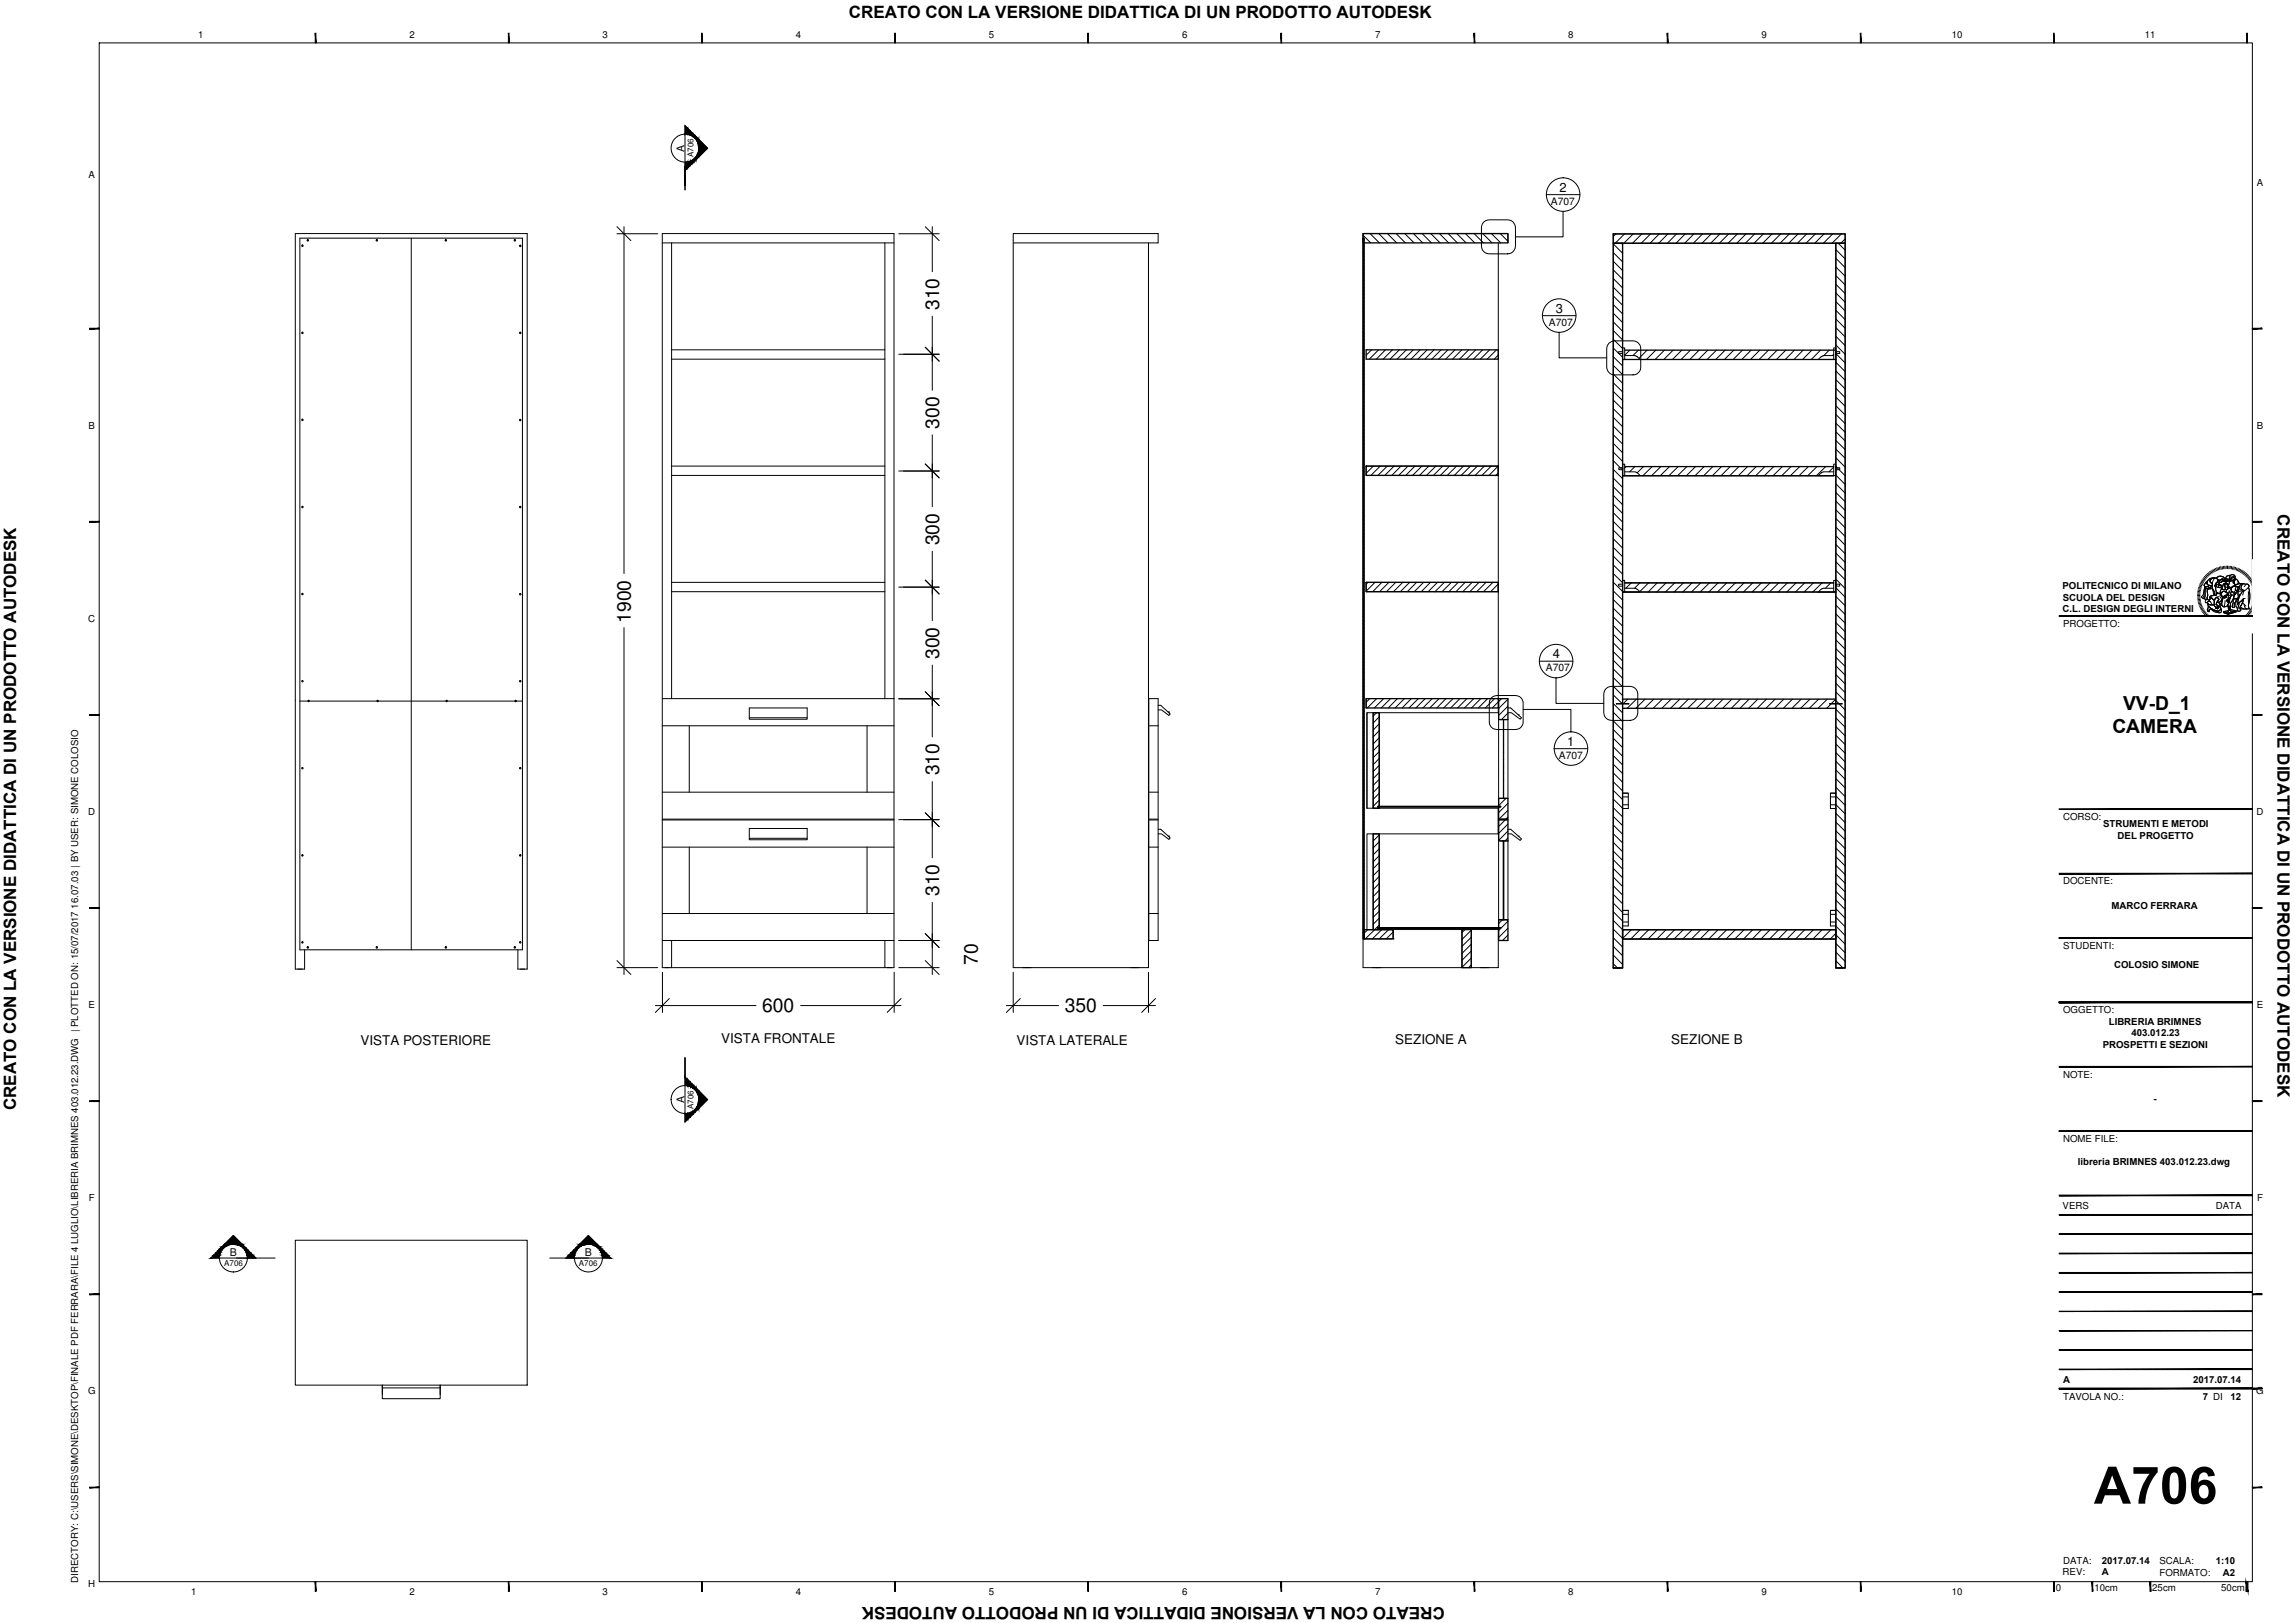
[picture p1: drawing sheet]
<svg xmlns="http://www.w3.org/2000/svg" width="594mm" height="420mm" viewBox="0 0 594 420" stroke-linecap="round" stroke-linejoin="round" font-family="sans-serif">
<defs><g id="words">
<text font-size="13.4" x="542" y="389.3">A706</text>
<g font-size="5">
<text x="243.1" y="80.3" transform="rotate(-90 243.1 80.3)">310</text>
<text x="243.1" y="111" transform="rotate(-90 243.1 111)">300</text>
<text x="243.1" y="141.2" transform="rotate(-90 243.1 141.2)">300</text>
<text x="163.3" y="161.2" transform="rotate(-90 163.3 161.2)">1900</text>
<text x="243.1" y="170.6" transform="rotate(-90 243.1 170.6)">300</text>
<text x="549.6" y="183.7">VV-D_1</text>
<text x="546.8" y="189.8">CAMERA</text>
<text x="243.1" y="200.7" transform="rotate(-90 243.1 200.7)">310</text>
<text x="243.1" y="232" transform="rotate(-90 243.1 232)">310</text>
<text x="253.1" y="249.8" transform="rotate(-90 253.1 249.8)">70</text>
<text x="197.3" y="262.1">600</text>
<text x="275.6" y="262.1">350</text>
</g>
<g font-size="4.4">
<text x="219.7" y="4.6">CREATO CON LA VERSIONE DIDATTICA DI UN PRODOTTO AUTODESK</text>
<text x="589.6" y="133.2" transform="rotate(90 589.6 133.2)">CREATO CON LA VERSIONE DIDATTICA DI UN PRODOTTO AUTODESK</text>
<text x="4.2" y="287.4" transform="rotate(-90 4.2 287.4)">CREATO CON LA VERSIONE DIDATTICA DI UN PRODOTTO AUTODESK</text>
<text x="374" y="416" transform="rotate(-180 374 416)">CREATO CON LA VERSIONE DIDATTICA DI UN PRODOTTO AUTODESK</text>
</g>
<g font-size="3.5">
<text x="186.7" y="269.9">VISTA FRONTALE</text>
<text x="93.3" y="270.5">VISTA POSTERIORE</text>
<text x="263.2" y="270.5">VISTA LATERALE</text>
<text x="361.2" y="270.4">SEZIONE A</text>
<text x="432.6" y="270.4">SEZIONE B</text>
</g>
<g font-size="3.3">
<text x="403.7" y="49.6">2</text>
<text x="402.7" y="81">3</text>
<text x="401.9" y="170.4">4</text>
<text x="405.7" y="193.1">1</text>
</g>
<g font-size="2.8">
<text x="177.2" y="39.3" transform="rotate(-90 177.2 39.3)">A</text>
<text x="177.2" y="285.6" transform="rotate(-90 177.2 285.6)">A</text>
<text x="59.5" y="325">B</text>
<text x="151.4" y="325">B</text>
</g>
<g font-size="2.7">
<text x="401.5" y="53">A707</text>
<text x="400.9" y="84.3">A707</text>
<text x="400.2" y="173.8">A707</text>
<text x="403.5" y="196.5">A707</text>
</g>
<g font-size="2.5">
<text x="51.3" y="9.9">1</text>
<text x="106" y="9.9">2</text>
<text x="156" y="9.9">3</text>
<text x="206" y="9.9">4</text>
<text x="256" y="9.9">5</text>
<text x="306" y="9.9">6</text>
<text x="356" y="9.9">7</text>
<text x="406" y="9.9">8</text>
<text x="456" y="9.9">9</text>
<text x="505.2" y="9.9">10</text>
<text x="555.2" y="9.9">11</text>
<text x="22.9" y="46">A</text>
<text x="584.2" y="48.3">A</text>
<text x="22.9" y="111">B</text>
<text x="584.2" y="111">B</text>
<text x="533.9" y="152.4">POLITECNICO DI MILANO</text>
<text x="534" y="155.5">SCUOLA DEL DESIGN</text>
<text x="22.8" y="161">C</text>
<text x="533.9" y="158.5">C.L. DESIGN DEGLI INTERNI</text>
<text x="534.1" y="162.3">PROGETTO:</text>
<text x="22.8" y="211">D</text>
<text x="534.1" y="212.3">CORSO:</text>
<text x="544.4" y="214.2">STRUMENTI E METODI</text>
<text x="584.1" y="211">D</text>
<text x="548.2" y="217.2">DEL PROGETTO</text>
<text x="534.1" y="229">DOCENTE:</text>
<text x="546.6" y="235.4">MARCO FERRARA</text>
<text x="534.1" y="245.6">STUDENTI:</text>
<text x="547.3" y="250.5">COLOSIO SIMONE</text>
<text x="22.9" y="261">E</text>
<text x="534.1" y="262.3">OGGETTO:</text>
<text x="584.2" y="261">E</text>
<text x="545.9" y="265.2">LIBRERIA BRIMNES</text>
<text x="551.8" y="268.2">403.012.23</text>
<text x="544.3" y="271.3">PROSPETTI E SEZIONI</text>
<text x="534.1" y="278.9">NOTE:</text>
<text x="557.5" y="285.4">-</text>
<text x="534.1" y="295.6">NOME FILE:</text>
<text x="537.9" y="301.6">libreria BRIMNES 403.012.23.dwg</text>
<text x="23" y="311">F</text>
<text x="584.3" y="311">F</text>
<text x="533.9" y="312.9">VERS</text>
<text x="573.6" y="312.9">DATA</text>
<text x="534.1" y="357.9">A</text>
<text x="567.7" y="357.9">2017.07.14</text>
<text x="22.8" y="360.9">G</text>
<text x="534.1" y="362.4">TAVOLA NO.:</text>
<text x="570.2" y="362.4">7 DI</text>
<text x="577.4" y="362.4">12</text>
<text x="584.1" y="360.9">G</text>
<text x="533.9" y="407.9">REV:</text>
<text x="534.1" y="404.9">DATA:</text>
<text x="544.1" y="407.9">A</text>
<text x="544.1" y="404.8">2017.07.14</text>
<text x="559" y="404.9">SCALA:</text>
<text x="559" y="407.9">FORMATO:</text>
<text x="573.6" y="404.8">1:10</text>
<text x="575.4" y="407.9">A2</text>
<text x="20.2" y="409.7" transform="rotate(-90 20.2 409.7)">DIRECTORY: C:\USERS\SIMONE\DESKTOP\FINALE PDF FERRARA\FILE 4 LUGLIO\LIBRERIA BRIMNES 403.012.23.DWG | PLOTTED ON: 15/07/2017 16.07.03 | BY USER: SIMONE COLOSIO</text>
<text x="22.8" y="410.9">H</text>
<text x="49.5" y="412.8">1</text>
<text x="106" y="412.8">2</text>
<text x="156" y="412.8">3</text>
<text x="206" y="412.8">4</text>
<text x="256" y="412.8">5</text>
<text x="306" y="412.8">6</text>
<text x="356" y="412.8">7</text>
<text x="406" y="412.8">8</text>
<text x="456" y="412.8">9</text>
<text x="505.2" y="412.8">10</text>
<text x="532.2" y="412">0</text>
<text x="542.1" y="412">10cm</text>
<text x="557.1" y="412">25cm</text>
<text x="575" y="412">50cm</text>
</g>
<g font-size="2.1">
<text x="179.5" y="40.7" transform="rotate(-90 179.5 40.7)">A706</text>
<text x="179.5" y="287.1" transform="rotate(-90 179.5 287.1)">A706</text>
<text x="58.1" y="327.8">A706</text>
<text x="149.8" y="327.8">A706</text>
</g>
</g></defs>
<g fill="none" stroke="#000" stroke-width=".26">
<path d="M25.7 11.1h557.3v398.4h-557.3zM81.6 8.6h.2v2.5zM81.6 8.6l.2 2.5h-.2zM131.6 8.6h.2v2.5zM131.6 8.6l.2 2.5h-.2zM181.6 8.6h.2v2.5zM181.6 8.6l.2 2.5h-.2zM231.6 8.6h.2v2.5zM231.6 8.6l.2 2.5h-.2zM281.6 8.6h.2v2.5zM281.6 8.6l.2 2.5h-.2zM331.6 8.6h.2v2.5z"/>
<path d="M331.6 8.6l.2 2.5h-.2zM381.6 8.6h.1v2.5zM381.6 8.6l.1 2.5h-.1zM431.6 8.6h.1v2.5zM431.6 8.6l.1 2.5h-.1zM481.6 8.6h.1v2.5zM481.6 8.6l.1 2.5h-.1zM531.6 8.6h.1v2.5zM531.6 8.6l.1 2.5h-.1zM581.6 8.6h.1v2.5zM581.6 8.6l.1 2.5h-.1zM77.6 61.7h57.6v184.2h-57.6z"/>
<path d="M106.5 61.7v184.2M171.4 60.5h60v190h-60zM171.4 62.9h60M173.8 62.9v118M229.1 62.9v118M262.3 62.9h37.5v-2.4h-37.5v190h35v-187.6M352.8 61.7h.3v181.4h-.3M352.8 79.7l.3 .2M352.8 78.8l.3 .3M352.8 77.9l.3 .3M352.8 77l.3 .2M352.8 76.1l.3 .2"/>
<path d="M352.8 75.2l.3 .3M352.8 74.3l.3 .3M352.8 73.4l.3 .3M352.8 72.5l.3 .2M352.8 71.6l.3 .3M352.8 70.7l.3 .3M352.8 69.8l.3 .3M352.8 68.9l.3 .3M352.8 68l.3 .3M352.8 67.1l.3 .3M352.8 66.2l.3 .3M352.8 65.3l.3 .3"/>
<path d="M352.8 64.4l.3 .3M352.8 63.5l.3 .3M352.8 62.6l.3 .3M352.8 61.7l.3 .3M352.8 60.9l2 2M354.7 60.5l2.4 2.4M356.9 60.5l2.4 2.4M359.1 60.5l2.5 2.4M361.4 60.5l2.4 2.4M363.6 60.5l2.4 2.4M365.9 60.5l2.4 2.4M368.1 60.5l2.4 2.4"/>
<path d="M370.4 60.5l2.4 2.4M372.6 60.5l2.4 2.4M374.8 60.5l2.5 2.4M377.1 60.5l2.4 2.4M379.3 60.5l2.4 2.4M381.6 60.5l2.4 2.4M383.8 60.5l2.4 2.4M386.1 60.5l2.4 2.4M387.8 62.9v118M388.4 60.5l1.9 2M390.3 60.5h-37.5v190h35v-9.9M390.3 60.5v2.4"/>
<path d="M417.6 63h60M417.6 78.8l2.4 2.5M417.6 76.6l2.4 2.4M417.6 74.4l2.4 2.4M417.6 72.1l2.4 2.4M417.6 69.9l2.4 2.4M417.6 67.6l2.4 2.4M417.6 65.4l2.4 2.4M417.6 63.1l2.4 2.4M418.3 60.6l-.7 .6M419.7 63l.3 .3M420 63v180.6"/>
<path d="M420.5 60.6l-2.4 2.4M422.8 60.6l-2.4 2.4M425 60.6l-2.4 2.4M427.3 60.6l-2.5 2.4M429.5 60.6l-2.4 2.4M431.7 60.6l-2.3 2.4M434 60.6l-2.4 2.4M436.2 60.6l-2.3 2.4M438.5 60.6l-2.4 2.4M440.7 60.6l-2.4 2.4M443 60.6l-2.4 2.4M445.2 60.6l-2.4 2.4"/>
<path d="M447.5 60.6l-2.4 2.4M449.7 60.6l-2.4 2.4M452 60.6l-2.4 2.4M454.2 60.6l-2.4 2.4M456.5 60.6l-2.4 2.4M458.7 60.6l-2.4 2.4M461 60.6l-2.5 2.4M463.2 60.6l-2.4 2.4M465.4 60.6l-2.4 2.4M467.7 60.6l-2.4 2.4M469.9 60.6l-2.4 2.4M472.2 60.6l-2.4 2.4"/>
<path d="M474.4 60.6l-2.4 2.4M475.2 63v180.6M475.2 78.1l2.4 2.4M475.2 75.8l2.4 2.4M475.2 73.6l2.4 2.4M475.2 71.3l2.4 2.5M475.2 69.1l2.4 2.4M475.2 66.9l2.4 2.4M475.2 64.6l2.4 2.4M475.8 63l1.8 1.7M476.7 60.6l-2.5 2.4M477.6 61.9l-1.1 1.1"/>
<path d="M23.2 85.2l2.5-.2v.2zM23.2 85h2.5l-2.5 .2zM173.8 93h55.3M173.8 90.6h55.3M352.8 99.5l.3 .2M352.8 98.6l.3 .2M352.8 97.6l.3 .3M352.8 96.7l.3 .3M352.8 95.9l.3 .2M352.8 95l.3 .2M352.8 94.1l.3 .2M352.8 93.1l.3 .3"/>
<path d="M352.8 92.3l.3 .2M352.8 91.4l.3 .2M352.8 90.5l.3 .2M352.8 89.6l.3 .2M352.8 88.7l.3 .2M352.8 87.8l.3 .2M352.8 86.9l.3 .2M352.8 86l.3 .2M352.8 85.1l.3 .2M352.8 84.2l.3 .2M352.8 83.3l.3 .2M352.8 82.4l.3 .2"/>
<path d="M352.8 81.5l.3 .3M352.8 80.6l.3 .2M355 90.6l-1.4 1.4M356.9 90.6l-2.5 2.4M358.6 90.6l-2.3 2.4M360.5 90.6l-2.5 2.4M362.2 90.6l-2.4 2.4M364.1 90.6l-2.5 2.4M365.8 90.6l-2.4 2.4M367.6 90.6l-2.4 2.4M369.4 90.6l-2.4 2.4M371.2 90.6l-2.4 2.4"/>
<path d="M373 90.6l-2.4 2.4M374.8 90.6l-2.4 2.4M376.6 90.6l-2.4 2.4M378.4 90.6l-2.4 2.4M380.2 90.6l-2.4 2.4M382 90.6l-2.4 2.4M383.8 90.6l-2.4 2.4M385.6 90.6l-2.4 2.4M387.4 90.6l-2.4 2.4M387.8 91.9l-1 1.1M417.6 99.1l2.4 2.3M417.6 96.8l2.4 2.4"/>
<path d="M417.6 94.6l2.4 2.4M417.6 92.3l2.4 2.4M417.6 90.1l2.4 2.4M417.6 87.8l2.4 2.4M417.6 85.6l2.4 2.4M417.6 83.3l2.4 2.4M417.6 81.1l2.4 2.4M419 91h1v.5h-1zM420 90.1h.6v3h-.6zM420.6 92l2.7 .1 1.2 1h-3.9M421.9 90.7l-1.3 1.3M424.1 90.7l-1.4 1.3"/>
<path d="M426.4 90.7l-2.2 2.1M428.6 90.7l-2.4 2.4M430.9 90.7l-2.5 2.4M433.1 90.7l-2.4 2.4M435.3 90.7l-2.4 2.4M437.6 90.7l-2.4 2.4M439.8 90.7l-2.4 2.4M442.1 90.7l-2.4 2.4M444.3 90.7l-2.4 2.4M446.6 90.7l-2.5 2.4M448.8 90.7l-2.4 2.4M451 90.7l-2.4 2.4"/>
<path d="M453.3 90.7l-2.4 2.4M455.5 90.7l-2.4 2.4M457.8 90.7l-2.4 2.4M460 90.7l-2.4 2.4M462.3 90.7l-2.4 2.4M464.5 90.7l-2.4 2.4M466.8 90.7l-2.4 2.4M469 90.7l-2.4 2.4M471.2 90.7l-2.3 2.4M473.5 90.7l-1.4 1.4M474.7 90.1h.5v3h-.5zM474.7 92l-2.8 .1-1.2 1h4"/>
<path d="M474.7 91.8l-.4 .2M475.2 91h1v.5h-1zM475.2 98.3l2.4 2.4M475.2 96l2.4 2.4M475.2 93.8l2.4 2.4M475.2 91.5l2.4 2.5M475.2 89.3l2.4 2.4M475.2 87.1l2.4 2.4M475.2 84.8l2.4 2.4M475.2 82.6l2.4 2.4M475.2 80.3l2.4 2.4M583 85.2l2.5-.2v.2z"/>
<path d="M583 85h2.5l-2.5 .2zM352.8 119.2l.3 .3M352.8 118.3l.3 .2M352.8 117.4l.3 .3M352.8 116.5l.3 .3M352.8 115.6l.3 .3M352.8 114.7l.3 .3M352.8 113.8l.3 .3M352.8 112.9l.3 .3M352.8 112l.3 .3M352.8 111.1l.3 .3M352.8 110.2l.3 .3"/>
<path d="M352.8 109.3l.3 .3M352.8 108.4l.3 .3M352.8 107.5l.3 .3M352.8 106.7l.3 .2M352.8 105.7l.3 .3M352.8 104.8l.3 .3M352.8 103.9l.3 .3M352.8 103.1l.3 .2M352.8 102.2l.3 .2M352.8 101.2l.3 .3M352.8 100.3l.3 .3M417.6 119.3l2.4 2.4"/>
<path d="M417.6 117l2.4 2.4M417.6 114.8l2.4 2.4M417.6 112.5l2.4 2.5M417.6 110.3l2.4 2.4M417.6 108l2.4 2.5M417.6 105.8l2.4 2.4M417.6 103.6l2.4 2.3M417.6 101.3l2.4 2.4M475.2 118.5l2.4 2.4M475.2 116.3l2.4 2.3M475.2 114l2.4 2.4M475.2 111.8l2.4 2.3"/>
<path d="M475.2 109.5l2.4 2.4M475.2 107.3l2.4 2.4M475.2 105l2.4 2.4M475.2 102.8l2.4 2.4M475.2 100.5l2.4 2.4M23.2 135.2l2.5-.2v.2zM23.2 135h2.5l-2.5 .2zM173.8 123.1h55.3M173.8 120.7h55.3M352.8 139.9l.3 .2M352.8 139l.3 .2M352.8 138.1l.3 .2"/>
<path d="M352.8 137.2l.3 .2M352.8 136.3l.3 .2M352.8 135.4l.3 .3M352.8 134.5l.3 .2M352.8 133.6l.3 .2M352.8 132.7l.3 .2M352.8 131.8l.3 .3M352.8 130.9l.3 .2M352.8 130l.3 .2M352.8 129.1l.3 .2M352.8 128.2l.3 .3M352.8 127.3l.3 .3"/>
<path d="M352.8 126.4l.3 .2M352.8 125.5l.3 .2M352.8 124.6l.3 .3M352.8 123.7l.3 .3M352.8 122.8l.3 .3M352.8 121.9l.3 .2M352.8 121l.3 .3M352.8 120.1l.3 .3M353.6 120.7v2.4h34.2M353.6 120.7h34.2M353.7 120.7h-.1M355.5 120.7l-1.9 1.8"/>
<path d="M357.3 120.7l-2.4 2.4M359.1 120.7l-2.4 2.4M360.9 120.7l-2.4 2.4M362.7 120.7l-2.4 2.4M364.5 120.7l-2.4 2.4M366.3 120.7l-2.4 2.4M368.1 120.7l-2.4 2.4M369.9 120.7l-2.5 2.4M371.7 120.7l-2.4 2.4M373.4 120.7l-2.4 2.4M375.2 120.7l-2.3 2.4M377 120.7l-2.4 2.4"/>
<path d="M378.8 120.7l-2.3 2.4M380.6 120.7l-2.4 2.4M382.4 120.7l-2.4 2.4M384.2 120.7l-2.4 2.4M386 120.7l-2.4 2.4M387.8 120.7l-2.4 2.4M387.8 122.4l-.6 .7M417.6 139.5l2.4 2.4M417.6 137.2l2.4 2.4M417.6 135l2.4 2.4M417.6 132.7l2.4 2.4M417.6 130.5l2.4 2.4"/>
<path d="M417.6 128.2l2.4 2.5M417.6 126l2.4 2.4M417.6 123.8l2.4 2.4M417.6 121.5l2.4 2.4M419 121.1h1.1v.5h-1.1zM420.1 120.2h.5v2.9h-.5zM420.6 122.1h2.7l1.3 1M420.9 120.8l-.3 .3M423.2 120.8l-1.4 1.3M425.4 120.8l-1.6 1.6M427.7 120.8l-2.4 2.4M429.9 120.8l-2.4 2.4"/>
<path d="M432.2 120.8l-2.4 2.4M434.4 120.8l-2.4 2.4M436.7 120.8l-2.5 2.4M438.9 120.8l-2.4 2.4M441.1 120.8l-2.3 2.4M443.4 120.8l-2.4 2.4M445.6 120.8l-2.3 2.4M447.9 120.8l-2.4 2.4M450.1 120.8l-2.4 2.4M452.4 120.8l-2.4 2.4M454.6 120.8l-2.4 2.4M456.8 120.8l-2.3 2.4"/>
<path d="M459.1 120.8l-2.4 2.4M461.4 120.8l-2.4 2.4M463.6 120.8l-2.4 2.4M465.9 120.8l-2.5 2.4M468.1 120.8l-2.4 2.4M470.3 120.8l-2.4 2.4M472.6 120.8l-2.4 2.4M474.7 120.2h.5v2.9h-.5zM474.7 122.1h-2.7l-.6 .3-.7 .7M474.7 120.9l-1.3 1.2M474.7 123.1l-54.7 .1M475.2 121.1h1v.5h-1z"/>
<path d="M475.2 138.7l2.4 2.4M475.2 136.5l2.4 2.4M475.2 134.2l2.4 2.4M475.2 132l2.4 2.4M475.2 129.7l2.4 2.4M475.2 127.5l2.4 2.4M475.2 125.2l2.4 2.4M475.2 123l2.4 2.4M475.2 120.7l2.4 2.5M583 135.2l2.5-.2v.2zM583 135h2.5l-2.5 .2zM173.8 153.2h55.3"/>
<path d="M173.8 150.8h55.3M352.8 159.6l.3 .3M352.8 158.7l.3 .3M352.8 157.8l.3 .3M352.8 156.9l.3 .3M352.8 156.1l.3 .2M352.8 155.1l.3 .3M352.8 154.2l.3 .3M352.8 153.3l.3 .3M352.8 152.5l.3 .2M352.8 151.5l.3 .3M352.8 150.6l.3 .3"/>
<path d="M352.8 149.7l.3 .3M352.8 148.9l.3 .2M352.8 148l.3 .2M352.8 147l.3 .3M352.8 146.1l.3 .3M352.8 145.3l.3 .2M352.8 144.4l.3 .2M352.8 143.4l.3 .3M352.8 142.6l.3 .2M352.8 141.7l.3 .2M352.8 140.8l.3 .2M354.1 150.8l-.5 .5"/>
<path d="M355.9 150.8l-2.3 2.2M357.7 150.8l-2.4 2.4M359.5 150.8l-2.4 2.4M361.3 150.8l-2.4 2.4M363.1 150.8l-2.4 2.4M364.9 150.8l-2.4 2.4M366.7 150.8l-2.4 2.4M368.5 150.8l-2.4 2.4M370.3 150.8l-2.4 2.4M372.1 150.8l-2.4 2.4M373.9 150.8l-2.4 2.4M375.7 150.8l-2.4 2.4"/>
<path d="M377.5 150.8l-2.4 2.4M379.2 150.8l-2.3 2.4M381.1 150.8l-2.4 2.4M382.8 150.8l-2.3 2.4M384.7 150.8l-2.4 2.4M386.4 150.8l-2.4 2.4M387.8 150.8h-34.2v2.4h34.2M387.8 151.2l-1.9 2M387.8 153l-.2 .2M417.6 159.7l2.4 2.4M417.6 157.5l2.4 2.3M417.6 155.2l2.4 2.4"/>
<path d="M417.6 153l2.4 2.3M417.6 150.7l2.4 2.4M417.6 148.5l2.4 2.3M417.6 146.2l2.4 2.4M417.6 143.9l2.4 2.5M417.6 141.7l2.4 2.4M419 151.2h1v.5h-1zM420 150.3h.6v3h-.6zM420 153.3h55.2M420.6 152.3h2.7l.5 .2 .7 .8M420.6 150.9h54.1M422.3 150.9l-1.4 1.4"/>
<path d="M424.5 150.9l-1.4 1.4M426.7 150.9l-2.2 2.3M429 150.9l-2.4 2.4M431.3 150.9l-2.4 2.4M433.5 150.9l-2.4 2.4M435.8 150.9l-2.4 2.4M438 150.9l-2.4 2.4M440.3 150.9l-2.5 2.4M442.5 150.9l-2.4 2.4M444.7 150.9l-2.4 2.4M447 150.9l-2.4 2.4M449.2 150.9l-2.4 2.4"/>
<path d="M451.5 150.9l-2.4 2.4M453.7 150.9l-2.4 2.4M456 150.9l-2.5 2.4M458.2 150.9l-2.4 2.4M460.4 150.9l-2.4 2.4M462.7 150.9l-2.4 2.4M464.9 150.9l-2.4 2.4M467.2 150.9l-2.4 2.4M469.4 150.9l-2.4 2.4M471.7 150.9l-2.4 2.4M472.2 152.3l-.7 .2-.9 .8M472.3 152.3h2.4"/>
<path d="M473.9 150.9l-1.4 1.4M474.7 150.3h.5v3h-.5zM475.2 151.2h1v.5h-1zM475.2 158.9l2.4 2.4M475.2 156.6l2.4 2.5M475.2 154.4l2.4 2.4M475.2 152.2l2.4 2.4M475.2 149.9l2.4 2.4M475.2 147.7l2.4 2.4M475.2 145.4l2.4 2.4M475.2 143.2l2.4 2.4M475.2 140.9l2.4 2.5"/>
<path d="M568.8 153.8l.7 .1M568.8 154.1l.7 .1M568.9 153.5h.6M568.9 153.1l.7 .1M568.9 152.8l.7 .1M569 152.4l.7 .1M569.1 152.1l.7 .1M569.2 151.7l.7 .2M569.4 151.4l.6 .2M569.5 151.1l.6 .2M569.5 154.5h-.7M569.5 154.8l-.6 .1"/>
<path d="M569.6 155.2l-.7 .1M569.6 155.5l-.7 .1M569.7 150.7l.6 .3M569.7 155.8l-.7 .1M569.8 156.1l-.7 .2M569.8 150.4l.6 .4M569.9 156.4l-.7 .2M570 156.7l-.7 .2M570 150.1l.6 .4M570.1 157l-.6 .3M570.2 149.8l.6 .4M570.2 157.3l-.6 .3"/>
<path d="M570.4 157.6l-.6 .3M570.4 149.5l.5 .5M570.6 157.9l-.6 .4M570.6 149.2l.5 .5M570.7 151.8l.3 .1h.6a.65 .65 0 0 0 1.1-.2v.7h-.5l-1.3-.1zM570.7 151.8l.1 .4M570.7 158.2l-.5 .4M570.9 152.3l-.3 .4-.1 1.7-.3 .4 .4 .2M570.9 149l.5 .5M570.9 158.4l-.5 .4M571 150.8l.3-.2v.2a.81 .81 0 0 0 .9 .9l.4 .1-.6 .3-.4-.2h-.8l-.2-.5zM571.1 148.7l.5 .5"/>
<path d="M571.1 158.7l-.5 .4M571.1 152.3l.5 .1-.2 .6v2.2l-.8-.2 .2-.7v-1.3zM571.1 152.4l-.3 .6v1.4l-.2 .6 .7 .2M571.3 150.6l-.7 .8v.3l.4 .2h.6l.4 .2 .6-.3M571.4 158.9l-.6 .5M571.4 155.9l.1 .4 .5 .3 1.2-.1M571.4 148.5l.4 .5M571.5 150.3l.6-.6 1.3-.1a1 1 0 0 0-1.3 1l.6 .4v.7h-.5a.79 .79 0 0 1-.9-.9zM571.5 156.3l.7 .3 1-.1 .1 .4 .3 .4-.1 .2 .3-.3 .2 .4-.1-.5 .3 .4-.1-.5 .3 .2-.8-.7 .4-.7 .4 .1 .3 1a.85 .85 0 0 1-.4 1.3l-.6-.1-1.4-.6-.7-.6zM571.5 156.3l.2 .6a1.28 1.28 0 0 0-.1 1.4l.3-.1a.38 .38 0 0 1 .2-.5 .38 .38 0 0 1 .5 .2l.6 .4a1.66 1.66 0 0 0 1.8 0l-.1-.7M571.6 152.4l1.1-.1 .6 1.2v.5l-1.3 .5 .2 .5-.4 .3a.4 .4 0 0 1-.4-.5v-1.8zM571.6 159.1l-.5 .5"/>
<path d="M571.6 152.4l-.2 .5v2.3M571.7 148.3l.4 .5M571.7 156.9l.9 .8 1.3 .5 .5-.1 .5-.5 .2 .4-.1 .4a1.84 1.84 0 0 1-2-.2 .73 .73 0 0 0-1.3-.2l.3 .2-.4 .1a1.28 1.28 0 0 1 .1-1.4zM571.7 156.9l.9 .8 1.7 .7M571.8 159.4l-.4 .5M571.9 155.4a.57 .57 0 0 0-.8-.2 .57 .57 0 0 0-.2 .8l.3 .1 .4-.4h.4l.5 .5M572 148l.3 .6M572 159.6l-.4 .5M572.1 155.1l.4-.3 .7 .7v1l-1 .1a.69 .69 0 0 1-.8-.8l.6-.1-.1-.4zM572.2 154.4l1.1-.4 .3 .1 .1-.3 .3-.1a.83 .83 0 0 1 1 .4l.3 .5v.7l-.6 .5-.5 .1a.33 .33 0 0 1-.1-.4 .33 .33 0 0 1 .3-.2v-.3a.57 .57 0 0 0-.7-.3 .57 .57 0 0 0-.4 .6l-.2 .1-.6-.6-.3 .2-.2-.3zM572.2 150.1a1.05 1.05 0 0 1 1-.5 1.05 1.05 0 0 1 .9 .7l-.3 .6a.86 .86 0 0 0-.3 1.1l.2 1.3 .6 .3-.5 .1-.1 .4a.38 .38 0 0 1-.5-.2 .38 .38 0 0 1 .1-.4l-.6-1.2v-1.3l-.4-.2a.44 .44 0 0 1-.1-.7zM572.2 147.8l.4 .6"/>
<path d="M572.3 159.8l-.4 .5M572.4 154.7l.8 .8M572.5 154.8l-.5 .5v.4M572.5 147.6l.4 .6M572.6 160l-.4 .5M572.7 152.4l-1.9-.2-.3 .6-.1 1-.6 .7 .3 .3M572.8 152.7l.3 1.4M572.8 147.5l.4 .6M573.1 150l-.4 .8-.1 1.1 .7 1.7a.27 .27 0 0 0 .1 .5 .27 .27 0 0 0 .3-.3l.6-.2-.6-.3-.1-1a1.52 1.52 0 0 1 .5-1.8l-.3-.8-1.2-.1-.6 .2-.5 .5-.2 .5a.81 .81 0 0 0 .9 .9h.4M573.2 147.3l.2 .6M573.3 154l-1.1 .4-.2 .4 .2 .2M573.3 149.6a.99 .99 0 0 0-1.2 1l.6 .4"/>
<path d="M573.5 147.2l.3 .6M573.5 154.8l.2-.1 .7 .3-.8 1.4 .8 .7-.3-.1 .1 .5-.3-.4 .1 .5-.2-.4-.3 .3 .1-.2-.4-.5v-1.1zM573.5 154.8l.2-.1 .7 .3-.6 1.1a.45 .45 0 0 0-.1 .4 .45 .45 0 0 0 .4 .3l.3 .3-.3-.1 .2 .5-.4-.4 .2 .5-.3-.4-.3 .3 .1-.3-.3-.3-.1-.4v-.9zM573.6 151l.3-.3 .6-.1-.1 .6-1.1 .5zM573.6 151.5l.8-.3 .3 .2-.4 .2 .1 .5-.6-.2zM573.6 151.5l.3 .5 .5 .1M573.7 149.7l.6-.5h.6l.9 .4-.1 .4a.75 .75 0 0 0-1 .2l-.6-.2M573.8 147l.3 .6M573.9 149.4l.5-.2h.6l.8 .4v.3l-.2 .1a.38 .38 0 0 0-.4-.2 .38 .38 0 0 0-.3 .3h-.7a.42 .42 0 0 1-.3-.7zM574 150l.7 .2 .6-.5 .3 .3-.2 .5-.5 .3-.4-.2-.5 .1zM574.2 146.9l.2 .6M574.3 153.6l.5 .2 .5 .8v.6l-.3 .3"/>
<path d="M574.4 151.5h.8l-.2 .2a.37 .37 0 0 1-.2 .5 .37 .37 0 0 1-.5-.3zM574.4 155.9l.3 1a.85 .85 0 0 1-.4 1.3h-.4M574.4 151.2l.3 .2M574.5 150.9l-.1 .3-1.1 .5M574.5 154.5l-.8 .2M574.5 146.8l.2 .7M574.5 150.6l-.1 .4-.2 .1M574.7 154.1l.6 .6M574.7 151.5h-.3l-.1 .4a.37 .37 0 0 0 .5 .3 .37 .37 0 0 0 .2-.5l.2-.2-.6 .1M574.8 154.6a.74 .74 0 0 1-.4 1.3l-.4-.1M574.8 153.8l.1-.3 .4-.4h.7l.5 .3 .2 .7-.4-.1-1 .4 .6 .4 .4-.2 .1-.4a.42 .42 0 0 0 .3-.4 .42 .42 0 0 0-.2-.4l-.5-.3h-.6l-.5 .7h-.2v-.5l.4-.9 .3 .2h1.1l.5-.4-.1-.3 .7 .2 .1 1a.8 .8 0 0 0-.1 1.1l-.3 .5-.6 .3v.5l-.4-.1 .3 .3 .2-.1v.5l.2-.3-.3 1.1a1.14 1.14 0 0 1-1.5-.1l-.4-.5 .4-.5 .2-1.1M574.8 153.6l.7-.5 .5 .1 .5 .2 .3 .6h-.5l-.6 .5-.5 .1z"/>
<path d="M574.8 146.7l.2 .7M574.9 156.4l.8 .7M575 150.5l.1 .1M575.1 150.1l.2 .2M575.2 155.8v1M575.2 152.4l-.4 .5-.1 .8M575.2 146.7l.1 .6M575.2 150.2h.1M575.3 154.4l1.1-.3-.1 .5-.5 .2-.5-.1zM575.3 155.3l-.3 .9-.4 .4M575.4 154.6l-.1 .1M575.5 150.3l.4-.1 .5 .1v-.2l.2 .4-.5 .1z"/>
<path d="M575.6 150l-.2 .5-.4 .3-.5-.2-.5 .1M575.6 146.6v.7M575.6 151.2l.6-.3 .5 .2 .3 .8-.2 .5-.2-.4 .1-.3a.46 .46 0 0 0-.4-.6 .46 .46 0 0 0-.5 .5l.2 .9-.6 .1a.39 .39 0 0 1-.3-.3 .39 .39 0 0 1 .2-.4zM575.6 158.3l2-.4 1.2 .2-2.1 .6zM575.6 158.3l1.1 .4v.3l-1.1-.4zM575.9 151.1h.1a.66 .66 0 0 1 .7 .6l-.1 .9h-.6v-.5l-.2-.7zM575.9 146.6l.1 .7M576 155.5l-.3 1.6 1-.2M576 150.2a.42 .42 0 0 1 .5-.3 .42 .42 0 0 1 .3 .5l-.2 .1M576 154.6v.1M576.1 149.9a.4 .4 0 0 1 .6 0 .4 .4 0 0 1-.1 .6l-.2-.3h-.4zM576.1 154.3l.1 .1"/>
<path d="M576.1 154.5l.1 .1M576.1 154.3v.1M576.2 151.4h.1M576.2 151.3l-.1 .1M576.3 146.5v.7M576.4 155.4l.3 .1 .2-.6 .4-.2-.5 1.4v-.5l-.2 .1zM576.4 150.3l-.5-.1-.4 .1 .3 .1a.32 .32 0 0 0 .5 .3 .32 .32 0 0 0 .1-.6v.3M576.4 152.7v.6M576.4 154.1l-.1 .5-.4 .2-.5-.3M576.4 151.2l.3 .2-.1 .2M576.6 151.4a.38 .38 0 0 0-.6-.4 .38 .38 0 0 0-.1 .7v.2a.49 .49 0 0 1 0 .8 .49 .49 0 0 1-.7-.3l.1-.4a.9 .9 0 0 1 .8-1h.4l.4 .5 .1 .7-.3 .2-.1-.3M576.6 146.5v.7"/>
<path d="M576.7 151.7h-.2M576.7 151.5v.1a.35 .35 0 0 1-.1 .5 .35 .35 0 0 1-.5-.1h-.1M576.7 152.3l-.2 .3h-.5M576.7 158.7l2.1-.6v.3l-2.1 .6zM576.7 158.7v.3M576.8 155.3l-.1 .7 .3-.2M576.8 150.4l.2-.1 .1 .5-.2 .7M576.9 154.9h.1M576.9 149.9l.1 .4M576.9 151.9v-.5a.76 .76 0 0 0 0-1.1l-.2-.3a.51 .51 0 0 1-.5-.7 .51 .51 0 0 1 .7-.3h.4l-.2 .7 .1 .9 .2-.1v-.5l.3 .4 .5-.2-.1 .7 .2-.2v.3a.42 .42 0 0 1 .2 .6 .42 .42 0 0 1-.5 .2l-.4 .3M577 146.6l-.1 .7M577 155.3l-.1 .2"/>
<path d="M577 152.9l-.1 1.4M577 152.2l.5 .2M577.1 157l.2-.1 .1 1.1-.2-.6-.4 .7zM577.2 154.1l-.4 .4v.4M577.2 154.7l-.3 .2-.2 .6-.4-.1 .3 .3 .2-.1M577.3 149.1a.76 .76 0 0 1 1.3 .1v.9l-.5 .8 .3-1.3-.2-.4-.6 .3-.2 1-.2 .1-.1-.9zM577.3 153l-.4 .9M577.3 149a.78 .78 0 0 1 1.1-.1 .78 .78 0 0 1 .2 1l-.5 1 .3-1.3-.2-.4-.5 .2-.5 1.2a1.5 1.5 0 0 1 .1-1.6zM577.3 149l-.3-.1a.8 .8 0 0 0-.8 .8M577.3 146.6l-.1 .7M577.4 150l.3 .4 .4-.2M577.6 149.7l.2 .1"/>
<path d="M577.6 152.1l.4-.3 .6-.1 .8 .2 .2 .6-.8 1-.5 .1-.7-.8zM577.6 149.5l.6-.3 .2 .6-.2 .4a.47 .47 0 0 1-.7-.1 .47 .47 0 0 1 .1-.6zM577.6 154.1l.9-.1-.4 1.1a1.86 1.86 0 0 0-.7 1.7l-.1 .2h-.2l-.2 .6-.2-1zM577.6 154.1l-.9 2.5 .2 1 .4-.7 .2 1.4-.3-.9-.5 1.1 .2-.9M577.7 153.1v.1a.65 .65 0 0 0-.1 .9l1-.2 .3-.6M577.7 146.6l-.1 .7M577.7 150.2l.1 .1M577.7 149.8h.1M577.7 150.1h.1M578 149.9l.3 .1M578 146.7l-.1 .7M578.1 155h.8l-.1 .7-.4 .5-.1 .5 .3 .3-.2 .2-.6-.1z"/>
<path d="M578.1 150h.1M578.3 150.7l.4 .7M578.3 153.2l.1 .1M578.4 151.7l1.1-.6h.8l-.4 .4-.3 .6zM578.4 146.8l-.2 .6M578.5 154l-.4 1.1a1.86 1.86 0 0 0-.7 1.7l-.1 .2M578.5 153.2h-.3M578.6 149.8l.6 .4 .5 .9-.4 .1a.56 .56 0 0 1-.7 .1 .56 .56 0 0 1-.3-.6zM578.6 149.8l.6 .4 .3 .6M578.6 153.5h-.1M578.7 146.9l-.2 .6M578.8 158.1v.3l-2 .6-1.2-.4v-.3l1.1 .4 2.1-.6-1.2-.2-2 .4"/>
<path d="M579.1 147l-.2 .6M579.1 153h.3v1.2a.52 .52 0 0 1-.3 .8l-1 .1 .3-1.1zM579.1 151.9a.58 .58 0 0 1 .5 .6 .58 .58 0 0 1-.5 .5 .78 .78 0 0 1-.8 .5 .78 .78 0 0 1-.7-.6l.1-.7 .5-.4 .6 .1-.2 1a.62 .62 0 0 0 .7-.6 .62 .62 0 0 0-.7-.6l-.8 .2-.3 .4v.3M579.1 152.8l-.1 .4M579.2 150.6l.5 .5M579.3 154.9l-1.2 .2-.2 2.1 .7-.2-.3-.3 .1-.5 .4-.5 .1-.7M579.3 156.3l-.1 .3 .2 .1M579.4 153.1v1.3l-.3 1a1.54 1.54 0 0 0-.2 1.8l.3 .3M579.4 147.1l-.3 .7M579.6 156.1l1.1-1.1-.2 .9a2.34 2.34 0 0 0-.6 1.8l.1 .3-.1 .2-.8-.1zM579.6 152l.3-.5 .4-.4 1.3 .1a.56 .56 0 0 1 .5 .4 .56 .56 0 0 1-.2 .6l-.3 .3a1.05 1.05 0 0 1-1.1 .5 1.05 1.05 0 0 1-.8-.7M579.7 153.8v.6"/>
<path d="M579.7 147.3l-.3 .6M580 147.4l-.3 .6M580.1 153l-.9 .1M580.2 157.2l.5 .4M580.4 151.1h-1l-1 .6M580.4 147.6l-.4 .6M580.5 159.9l.4 .6M580.5 156l.8 .9M580.6 153l-1 1.7-.4 1.7 1.4-1.3 .6-.1M580.6 151.1l.7 .2a.56 .56 0 0 1 .7 .1 .56 .56 0 0 1 0 .7l.4 1.5v1.7l-.4 1.6 .3 .7h-2.2a.46 .46 0 0 1-.3-.4 .46 .46 0 0 1 .3-.4l.4-.9 .2-.9-1.5 1.4a5.7 5.7 0 0 1 1.5-3.4l.4-.1-.8-.3-.2-.4 .1-.4zM580.6 151.1l-.4 .7-.1 .4 .3 .4 .7 .3M580.7 147.8l-.4 .6"/>
<path d="M580.7 155l-.2 .9a2.34 2.34 0 0 0-.6 1.8l.1 .3-.1 .2-.8-.1 .5-2M580.8 159.7l.4 .5M580.8 153l-.3 1.1M580.9 156.5l.2 .8 .5 .4M581 148l-.5 .5M581.1 159.5l.4 .5M581.2 148.2l-.4 .5M581.2 151.6l-.3 .3M581.3 159.3l.4 .5M581.5 148.4l-.4 .5M581.5 159.1l.5 .4M581.7 158.8l.5 .5"/>
<path d="M581.8 148.6l-.5 .6M581.9 158.6l.6 .4M582 153.2l.1 3.3M582 152.1a9.1 9.1 0 0 1 0 4.9l.2 .6h-2.3M582 148.9l-.5 .5M582.1 158.3l.6 .4M582.3 149.2l-.5 .4M582.3 158l.6 .4M582.5 149.5l-.5 .4M582.5 157.7l.6 .4M582.7 157.5l.6 .3M582.7 149.7l-.5 .4"/>
<path d="M582.8 157.2l.6 .3M582.9 150l-.5 .4M582.9 156.9l.7 .3M583 156.6l.7 .2M583.1 150.3l-.6 .4M583.2 156.3l.6 .2M583.3 150.6l-.6 .4M583.3 156l.6 .1M583.3 155.6l.7 .2M583.4 155.3l.7 .1M583.4 151l-.6 .3M583.4 155l.7 .1"/>
<path d="M583.5 154.4h.6M583.5 154.7h.6M583.6 151.3l-.6 .3M583.7 151.7l-.7 .2M583.8 151.9l-.6 .3M583.9 152.3l-.6 .2M584 152.7l-.7 .1M584.1 153l-.7 .1M584.1 153.4h-.7M584.1 154.1h-.6M584.1 153.7l-.6 .1M352.8 179.4l.3 .2"/>
<path d="M352.8 178.5l.3 .2M352.8 177.6l.3 .3M352.8 176.7l.3 .2M352.8 175.8l.3 .2M352.8 174.9l.3 .2M352.8 174l.3 .3M352.8 173.1l.3 .3M352.8 172.2l.3 .2M352.8 171.3l.3 .2M352.8 170.4l.3 .3M352.8 169.5l.3 .3M352.8 168.6l.3 .3"/>
<path d="M352.8 167.7l.3 .3M352.8 166.8l.3 .3M352.8 165.9l.3 .3M352.8 165l.3 .3M352.8 164.1l.3 .3M352.8 163.2l.3 .3M352.8 162.3l.3 .3M352.8 161.4l.3 .3M352.8 160.5l.3 .3M417.6 179.9l2.3 2.2M417.6 177.6l2.4 2.5M417.6 175.4l2.4 2.4"/>
<path d="M417.6 173.2l2.4 2.4M417.6 170.9l2.4 2.4M417.6 168.7l2.4 2.4M417.6 166.4l2.4 2.4M417.6 164.2l2.4 2.4M417.6 161.9l2.4 2.5M475.2 179.1l2.4 2.4M475.2 176.9l2.4 2.4M475.2 174.6l2.4 2.5M475.2 172.4l2.4 2.4M475.2 170.2l2.4 2.3M475.2 167.9l2.4 2.4"/>
<path d="M475.2 165.7l2.4 2.3M475.2 163.4l2.4 2.4M475.2 161.2l2.4 2.3M572.8 160.2l-.3 .5M573.1 160.3l-.3 .6M573.4 160.5l-.3 .6M573.7 160.6l-.3 .6M574 160.7l-.2 .6M574.3 160.8l-.2 .7M574.6 160.9l-.2 .7M575 161l-.2 .7M575.3 161.1l-.2 .6"/>
<path d="M575.6 161.1l-.1 .7M575.9 161.1l-.1 .7M576.2 161.2v.7M576.6 161.2v.7M576.9 161.2v.7M577.2 161.1l.1 .7M577.5 161.1l.1 .7M577.8 161.1l.2 .6M578.2 161l.1 .6M578.5 160.9l.2 .6M578.8 160.8l.2 .6M579.1 160.7l.3 .6"/>
<path d="M579.4 160.5l.3 .7M579.7 160.4l.3 .6M580 160.2l.3 .6M580.2 160.1l.4 .5M23.2 185.2l2.5-.2v.2zM23.2 185h2.5l-2.5 .2zM77.6 181.5h57.6M171.4 180.9h60M171.4 187.9h60M178.4 187.9v17.2M194 183.3h14.9v2.9h-14.9zM194 185.8h14.9"/>
<path d="M224.4 187.9v17.2M297.4 180.9h2.4v31.2h-2.4zM297.4 187.9h2.4M299.8 182.6h.7l2.4 2.2-.3 .4-1.9-1.4h-.9M302.5 184.3h.1M352.8 199.2l.3 .2M352.8 198.3l.3 .2M352.8 197.3l.3 .3M352.8 196.4l.3 .3M352.8 195.6l.3 .2M352.8 194.7l.3 .2M352.8 193.8l.3 .2"/>
<path d="M352.8 192.8l.3 .3M352.8 192l.3 .2M352.8 191.1l.3 .2M352.8 190.2l.3 .2M352.8 189.3l.3 .2M352.8 188.4l.3 .2M352.8 187.5l.3 .2M352.8 186.6l.3 .2M352.8 185.7l.3 .2M352.8 184.8l.3 .2M352.8 183.9l.3 .2M352.8 183l.3 .2"/>
<path d="M352.8 182.1l.3 .2M352.8 181.2l.3 .3M352.8 180.3l.3 .2M353.6 180.9v2.4M353.8 184.5v24.7M354.6 180.9l-1 .9M355.5 184.5v24.7M356.3 180.9l-2.4 2.4M356.3 184.5l-.8 .9M357 185.6l-1.5 1.6M357 187.4l-1.5 1.6M357 189.2l-1.5 1.6"/>
<path d="M357 191l-1.5 1.6M357 192.8l-1.5 1.6M357 194.6l-1.5 1.5M357 196.4l-1.5 1.6M357 198.1l-1.5 1.6M357 200l-1.5 1.6M357 184.5v24.3M358.2 180.9l-2.4 2.4M359.9 180.9l-2.4 2.4M361.7 180.9l-2.3 2.4M363.5 180.9l-2.4 2.4M365.3 180.9l-2.3 2.4"/>
<path d="M367.1 180.9l-2.4 2.4M368.9 180.9l-2.4 2.4M370.7 180.9l-2.4 2.4M372.5 180.9l-2.4 2.4M374.3 180.9l-2.4 2.4M376.1 180.9l-2.4 2.4M377.9 180.9l-2.4 2.4M379.7 180.9l-2.4 2.4M381.5 180.9l-2.4 2.4M383.3 180.9l-2.4 2.4M385.1 180.9l-2.4 2.4M386.9 180.9l-2.4 2.4"/>
<path d="M387.8 181.7l-1.5 1.6M387.8 183.3v1.2M387.9 184.5h-34.1v24.7M387.9 180.9v27.1M388.4 186.3h1.6M388.7 180.9l-.8 .7M389.2 186.3v20.4M389.2 187.5v.1M389.2 189.3v.1M389.2 191.1v.1M389.2 192.9v.1M389.2 194.7v.1"/>
<path d="M389.2 196.5v.1M389.2 198.3v.1M390.3 183.3h.8l2.8 2.5-.4 .4-2.3-1.7h-.9M390.3 181l-2.4 2.4M390.3 182.8l-2.4 2.4M390.3 184.6l-1.6 1.7M390.3 186.3v20.4h-2.4M393 185.1h.1M417.6 197.8l2.4 2.5M417.6 195.6l2.4 2.4M417.6 193.4l2.4 2.4M417.6 191.1l2.4 2.4"/>
<path d="M417.6 188.9l2.4 2.4M417.6 186.6l2.4 2.4M417.6 184.4l2.4 2.4M417.6 182.1l2.4 2.4M418.4 182.1l3.2 .2zM420 182.3h.1M421.4 181l-1.2 1.1M423.6 181l-2.4 2.4M425.9 181l-2.5 2.4M428.1 181l-2.4 2.4M430.3 181l-2.4 2.4M432.6 181l-2.4 2.4"/>
<path d="M434.8 181l-2.4 2.4M437.1 181l-2.4 2.4M439.3 181l-2.4 2.4M441.6 181l-2.4 2.4M443.8 181l-2.4 2.4M446.1 181l-2.5 2.4M448.3 181l-2.4 2.4M450.5 181l-2.3 2.4M452.8 181l-2.4 2.4M455 181l-2.3 2.4M457.3 181l-2.4 2.4M459.5 181l-2.4 2.4"/>
<path d="M461.8 181l-2.4 2.4M464 181l-2.4 2.4M466.2 181l-2.3 2.4M468.5 181l-2.4 2.4M470.8 181l-2.4 2.4M473 181l-2.4 2.4M473.6 182.1l3.2 .2zM474 182.3l-1.2 1.1M475.2 181l-1.1 1.1M475.2 183.2l-.1 .2M475.2 199.3l2.4 2.4M475.2 197.1l2.4 2.4"/>
<path d="M475.2 194.8l2.4 2.4M475.2 192.6l2.4 2.4M475.2 190.3l2.4 2.5M475.2 188.1l2.4 2.4M475.2 185.9l2.4 2.4M475.2 183.6l2.4 2.4M475.2 181.4l.8 .7M476.1 182.3l1.5 1.5M583 185.2l2.5-.2v.2zM583 185h2.5l-2.5 .2zM171.4 212.3h60M171.4 219.3h60"/>
<path d="M171.4 212.1h60M171.4 205.1h60M178.4 219.3v17.2M194 214.5h14.9v2.9h-14.9zM194 217h14.9M224.4 219.3v17.2M297.4 219.3h2.4M297.4 205.1h2.4M299.8 214.7h.7l2.4 2.2-.3 .4-1.9-1.4h-.9M302.5 216.5h.1M352.8 219.8l.3 .3M352.8 218.9l.3 .3"/>
<path d="M352.8 218l.3 .2M352.8 217.1l.3 .3M352.8 216.2l.3 .3M352.8 215.3l.3 .3M352.8 214.4l.3 .3M352.8 213.5l.3 .3M352.8 212.6l.3 .3M352.8 211.7l.3 .3M352.8 210.8l.3 .3M352.8 209.9l.3 .3M352.8 209l.3 .3M352.8 208.1l.3 .3"/>
<path d="M352.8 207.2l.3 .3M352.8 206.3l.3 .3M352.8 205.4l.3 .3M352.8 204.5l.3 .3M352.8 203.6l.3 .3M352.8 202.7l.3 .3M352.8 201.9l.3 .2M352.8 200.9l.3 .3M352.8 200l.3 .3M355.5 215.9v24.7M356.7 208.8l31.7 .1zM356.7 209.2l.3-.3v.3"/>
<path d="M357 201.7l-1.5 1.6M357 203.6l-1.5 1.6M357 205.3l-1.5 1.6M357 207.2l-1.5 1.5M357 216.1l-1.5 1.6M357 217.9l-1.5 1.6M357 219.7l-1.5 1.6M357 215.9v24.3M387.8 209.2v6.7M387.9 215.9h-34.1v24.7h3.2M387.9 212.1h2.4M387.9 208.9v.3h-34.1"/>
<path d="M387.9 212.3v27.1M388 206.7l-.1 .1M388.4 217.7h1.6M389.2 200.1v.1M389.2 201.9v.1M389.2 203.7v.1M389.2 205.5v.1M389.2 218.1v.1M389.2 219.9h.1M389.6 212.3l-1.7 1.7M389.8 206.7l-1.9 1.8M390.3 214.7h.8l2.8 2.5-.4 .4-2.3-1.7h-.9"/>
<path d="M390.3 208l-2.4 2.4M390.3 209.8l-2.3 2.3M390.3 211.6l-.5 .5M390.3 213.3l-2.4 2.4M390.3 215.2l-2.4 2.4M390.3 216.9l-.7 .8M390.3 217.7v20.4h-2.4M393 216.5h.1M417.6 218.1l2.4 2.4M417.6 215.8l2.4 2.4M417.6 213.6l2.4 2.4M417.6 211.3l2.4 2.4"/>
<path d="M417.6 209.1l2.4 2.4M417.6 206.9l2.4 2.3M417.6 204.6l2.4 2.4M417.6 202.4l2.4 2.3M417.6 200.1l2.4 2.4M420 206.3h1.5M420 208.3h1.5M421.5 205.3h-1.5h1.5v4h-1.5M473.8 205.3h1.5h-1.5v4h1.5M473.8 206.3h1.5M473.8 208.3h1.5M475.2 219.6l2.4 2.3"/>
<path d="M475.2 217.3l2.4 2.4M475.2 215.1l2.4 2.3M475.2 212.8l2.4 2.4M475.2 210.5l2.4 2.5M475.2 208.3l2.4 2.4M475.2 206.1l2.4 2.4M475.2 203.8l2.4 2.4M475.2 201.6l2.4 2.4M23.2 235.2l2.5-.2v.2zM23.2 235h2.5l-2.5 .2zM171.4 236.5h60M297.4 236.5h2.4"/>
<path d="M352.8 239.6l.3 .2M352.8 238.6l.3 .3M352.8 237.8l.3 .2M352.8 236.9l.3 .2M352.8 236l.3 .2M352.8 235.1l.3 .2M352.8 234.2l.3 .2M352.8 233.3l.3 .2M352.8 232.4l.3 .2M352.8 231.5l.3 .2M352.8 230.6l.3 .2M352.8 229.7l.3 .2"/>
<path d="M352.8 228.8l.3 .2M352.8 227.9l.3 .2M352.8 227l.3 .3M352.8 226.1l.3 .2M352.8 225.2l.3 .2M352.8 224.3l.3 .3M352.8 223.4l.3 .3M352.8 222.5l.3 .3M352.8 221.6l.3 .2M352.8 220.7l.3 .3M357 221.5l-1.5 1.6M357 223.3l-1.5 1.6"/>
<path d="M357 225.1l-1.5 1.6M357 226.9l-1.5 1.6M357 228.7l-1.5 1.6M357 230.5l-1.5 1.6M357 232.3l-1.5 1.6M357 234.1l-1.5 1.6M357 235.9l-1.5 1.6M357 237.7l-1.5 1.6M357 239.5l-1.1 1.1M388.9 238.1l-1 1M389.2 221.7h.1M389.2 223.4v.1"/>
<path d="M389.2 225.2v.1M389.2 227v.1M389.2 228.8v.1M389.2 230.6v.1M389.2 232.4v.1M389.2 234.2v.1M389.2 236v.1M389.2 237.8v.1M390.3 238.5l-2.4 2.4M417.6 238.3l2.4 2.4M417.6 236l2.4 2.4M417.6 233.8l2.4 2.4"/>
<path d="M417.6 231.5l2.4 2.4M417.6 229.3l2.4 2.4M417.6 227l2.4 2.5M417.6 224.8l2.4 2.4M417.6 222.6l2.4 2.4M417.6 220.3l2.4 2.4M420 236.7h1.5M420 238.7h1.5M421.5 235.7h-1.5h1.5v4h-1.5M473.8 235.7h1.5h-1.5v4h1.5M473.8 236.7h1.5M473.8 238.7h1.5"/>
<path d="M475.2 239.7l2.4 2.5M475.2 237.5l2.4 2.4M475.2 235.3l2.4 2.4M475.2 233l2.4 2.4M475.2 230.8l2.4 2.4M475.2 228.5l2.4 2.4M475.2 226.3l2.4 2.4M475.2 224l2.4 2.4M475.2 221.8l2.4 2.4M583 235.2l2.5-.2v.2zM583 235h2.5l-2.5 .2zM78.9 245.9v5h-2.5v-190.4h60.1v190.4h-2.4v-5"/>
<path d="M171.4 243.5h60M173.8 243.5v7M229.1 243.5v7M297.3 243.5h2.5v-31.2h-2.4v31.2M352.8 242.2l.3 .3M352.8 240.5l.3 .2M353.1 240.7h7.5v2.4h-7.5zM354.1 240.7l-1 .9-.3-.2M355.8 240.7l-2.4 2.4M356.7 240.2l31.7 .1zM357 240.3v.3M357 240.6h30.9"/>
<path d="M357.7 240.7l-2.5 2.4M359.4 240.7l-2.4 2.4M360.6 243.1h.1M360.6 241.3l-1.8 1.8M378.4 240.6v9.9M379.2 240.6l-.8 .8M380.9 240.8l-2.5 2.4M380.9 242.6l-2.5 2.4M380.9 244.4l-2.5 2.4M380.9 246.2l-2.5 2.4M380.9 248l-2.5 2.4M380.9 249.8l-.8 .7"/>
<path d="M380.9 240.6v9.9M387.9 240.3v3.2M390.3 240.3l-2.4 2.4M390.3 242.1l-1.4 1.4M417.6 250.6v-190h60v190M417.6 240.5l2.4 2.5 2.3-2.3M417.6 249.5l1.1 1.1M417.6 247.2l2.4 2.5M417.6 245l2.4 2.4M417.6 242.8l2.4 2.4M420.1 240.7h-.1M424.5 240.7l-2.4 2.4"/>
<path d="M426.8 240.7l-2.4 2.4M429 240.7l-2.4 2.4M431.3 240.7l-2.4 2.4M433.5 240.7l-2.4 2.4M435.8 240.7l-2.4 2.4M438 240.7l-2.4 2.4M440.3 240.7l-2.5 2.4M442.5 240.7l-2.4 2.4M444.7 240.7l-2.4 2.4M447 240.7l-2.4 2.4M449.2 240.7l-2.4 2.4M451.5 240.7l-2.4 2.4"/>
<path d="M453.7 240.7l-2.4 2.4M456 240.7l-2.4 2.4M458.2 240.7l-2.4 2.4M460.4 240.7l-2.3 2.4M462.7 240.7l-2.4 2.4M464.9 240.7l-2.3 2.4M467.2 240.7l-2.4 2.4M469.4 240.7l-2.4 2.4M471.7 240.7l-2.4 2.4M473.9 240.7l-2.4 2.4M475.2 241.6l-1.4 1.5M475.2 248.7l1.9 1.9"/>
<path d="M475.2 246.5l2.4 2.4M475.2 244.2l2.4 2.4M475.2 242l2.4 2.4M23.2 285.2l2.5-.2v.2zM23.2 285h2.5l-2.5 .2zM583 285.2l2.5-.2v.2zM583 285h2.5l-2.5 .2zM23.2 335.2l2.5-.2v.2zM23.2 335h2.5l-2.5 .2zM76.4 321.1h60.1v37.5h-60.1zM583 335.2l2.5-.2v.2zM583 335h2.5l-2.5 .2z"/>
<path d="M99 359.3h14.9M99 361v-2.4v3.5h14.9v-3.5v2.4M23.2 385.2l2.5-.2v.2zM23.2 385h2.5l-2.5 .2zM583 385.2l2.5-.2v.2zM583 385h2.5l-2.5 .2zM81.6 409.5h.2v2.5zM81.6 409.5l.2 2.5h-.2zM131.6 409.5h.2v2.5zM131.6 409.5l.2 2.5h-.2zM181.6 409.5h.2v2.5zM181.6 409.5l.2 2.5h-.2z"/>
<path d="M231.6 409.5h.2v2.5zM231.6 409.5l.2 2.5h-.2zM281.6 409.5h.2v2.5zM281.6 409.5l.2 2.5h-.2zM331.6 409.5h.2v2.5zM331.6 409.5l.2 2.5h-.2zM381.6 409.5h.1v2.5zM381.6 409.5l.1 2.5h-.1zM431.6 409.5h.1v2.5zM431.6 409.5l.1 2.5h-.1zM481.6 409.5h.1v2.5zM481.6 409.5l.1 2.5h-.1z"/>
<path d="M531.6 409.5h.1v2.5zM531.6 409.5l.1 2.5h-.1zM541.6 409.5h.1v2.5zM541.6 409.5l.1 2.5h-.1zM556.5 409.5h.3v2.5zM556.5 409.5l.3 2.5h-.3zM581.4 409.5h.5v2.5zM581.4 409.5l.5 2.5h-.5zM581.6 409.5h.1v2.5zM581.6 409.5l.1 2.5h-.1z"/>
<circle cx="78.3" cy="63.6" r=".19"/>
<circle cx="79.7" cy="62.2" r=".19"/>
<circle cx="97.5" cy="62.2" r=".19"/>
<circle cx="115.4" cy="62.2" r=".19"/>
<circle cx="133.3" cy="62.2" r=".19"/>
<circle cx="134.7" cy="63.7" r=".19"/>
<circle cx="78.3" cy="86.2" r=".19"/>
<circle cx="134.7" cy="86.2" r=".19"/>
<circle cx="78.3" cy="108.7" r=".19"/>
<circle cx="134.7" cy="108.7" r=".19"/>
<circle cx="78.3" cy="131.3" r=".19"/>
<circle cx="134.7" cy="131.3" r=".19"/>
<circle cx="78.3" cy="153.8" r=".19"/>
<circle cx="134.7" cy="153.8" r=".19"/>
<circle cx="78.3" cy="176.4" r=".19"/>
<circle cx="134.7" cy="176.4" r=".19"/>
<circle cx="78.3" cy="198.9" r=".19"/>
<circle cx="79.9" cy="181.5" r=".19"/>
<circle cx="97.8" cy="181.5" r=".19"/>
<circle cx="115.6" cy="181.5" r=".19"/>
<circle cx="133.5" cy="181.5" r=".19"/>
<circle cx="134.7" cy="198.9" r=".19"/>
<circle cx="78.3" cy="221.4" r=".19"/>
<circle cx="134.7" cy="221.4" r=".19"/>
<circle cx="78.3" cy="244" r=".19"/>
<circle cx="79.7" cy="245.3" r=".19"/>
<circle cx="97.5" cy="245.3" r=".19"/>
<circle cx="115.4" cy="245.3" r=".19"/>
<circle cx="133.3" cy="245.3" r=".19"/>
<circle cx="134.7" cy="244" r=".19"/>
</g>
<g fill="none" stroke="#000" stroke-width=".34">
<path d="M352.8 61.7h.3v181.4h-.3zM352.8 62.9v-2.4h37.5v2.4h-37.2M417.6 60.6h60v2.4h-60zM417.6 63h2.4v187.6h-2.4zM475.2 63h2.4v187.6h-2.4zM353.6 90.6h34.2v2.4h-34.2zM420 93.1h55.2M420.6 90.7h54.6M353.6 120.7h34.2v2.4h-34.2zM387.8 120.7v2.4M420 123.2h54.7M420.6 120.8h54.1"/>
<path d="M353.6 150.8h34.2v2.4h-34.2zM387.8 150.8v2.4M420 153.3h55.2M420.6 150.9h54.1M353.6 180.9h34.2v2.4h-34.2zM355.5 184.5h1.5v24.3h-.3l.3 .1v.3h-1.5zM387.9 180.9h2.4v5.4h-2.4zM420 183.4h55.2M420 181h55.2M355.5 215.9h1.5v24.3h-.3l.3 .1v.3h-1.5zM356.7 208.8l31.7 .1zM387.9 212.3h2.4v5.4h-2.4z"/>
<path d="M388.4 208.8l-.5 .1v3.2h2.4v-5.4h-2.4v2.1h.5M389.2 217.7v20.4M353.1 240.7h7.5v2.4h-7.5zM356.7 240.2l31.7 .1zM378.4 240.6h2.5v9.9h-2.5zM388.4 240.2l-.5 .1v3.2h2.4v-5.4h-2.4v2.1h.5M420 240.7h55.2v2.4h-55.2zM420 243.6v7h-2.4M475.2 243.6v7h2.4"/>
</g>
<g fill="#000">
<path d="M81.6 8.6l.2 2.5v-2.5zM81.6 8.6l.2 2.5h-.2z"/>
<path d="M131.6 8.6l.2 2.5v-2.5zM131.6 8.6l.2 2.5h-.2z"/>
<path d="M181.6 8.6l.2 2.5v-2.5zM181.6 8.6l.2 2.5h-.2z"/>
<path d="M231.6 8.6l.2 2.5v-2.5zM231.6 8.6l.2 2.5h-.2z"/>
<path d="M281.6 8.6l.2 2.5v-2.5zM281.6 8.6l.2 2.5h-.2z"/>
<path d="M331.6 8.6l.2 2.5v-2.5zM331.6 8.6l.2 2.5h-.2z"/>
<path d="M381.6 8.6l.1 2.5v-2.5zM381.6 8.6l.1 2.5h-.1z"/>
<path d="M431.6 8.6l.1 2.5v-2.5zM431.6 8.6l.1 2.5h-.1z"/>
<path d="M481.6 8.6l.1 2.5v-2.5zM481.6 8.6l.1 2.5h-.1z"/>
<path d="M531.6 8.6l.1 2.5v-2.5zM531.6 8.6l.1 2.5h-.1z"/>
<path d="M581.6 8.6l.1 2.5v-2.5zM581.6 8.6l.1 2.5h-.1z"/>
<path d="M23.2 85.2h2.5v-.2zM23.2 85h2.5l-2.5 .2z"/>
<path d="M583 85.2h2.5v-.2zM583 85h2.5l-2.5 .2z"/>
<path d="M23.2 135.2h2.5v-.2zM23.2 135h2.5l-2.5 .2z"/>
<path d="M583 135.2h2.5v-.2zM583 135h2.5l-2.5 .2z"/>
<path d="M23.2 185.2h2.5v-.2zM23.2 185h2.5l-2.5 .2z"/>
<path d="M583 185.2h2.5v-.2zM583 185h2.5l-2.5 .2z"/>
<path d="M23.2 235.2h2.5v-.2zM23.2 235h2.5l-2.5 .2z"/>
<path d="M583 235.2h2.5v-.2zM583 235h2.5l-2.5 .2z"/>
<path d="M23.2 285.2h2.5v-.2zM23.2 285h2.5l-2.5 .2z"/>
<path d="M583 285.2h2.5v-.2zM583 285h2.5l-2.5 .2z"/>
<path d="M23.2 335.2h2.5v-.2zM23.2 335h2.5l-2.5 .2z"/>
<path d="M583 335.2h2.5v-.2zM583 335h2.5l-2.5 .2z"/>
<path d="M23.2 385.2h2.5v-.2zM23.2 385h2.5l-2.5 .2z"/>
<path d="M583 385.2h2.5v-.2zM583 385h2.5l-2.5 .2z"/>
<path d="M81.6 409.5l.2 2.5v-2.5zM81.6 409.5l.2 2.5h-.2z"/>
<path d="M131.6 409.5l.2 2.5v-2.5zM131.6 409.5l.2 2.5h-.2z"/>
<path d="M181.6 409.5l.2 2.5v-2.5zM181.6 409.5l.2 2.5h-.2z"/>
<path d="M231.6 409.5l.2 2.5v-2.5zM231.6 409.5l.2 2.5h-.2z"/>
<path d="M281.6 409.5l.2 2.5v-2.5zM281.6 409.5l.2 2.5h-.2z"/>
<path d="M331.6 409.5l.2 2.5v-2.5zM331.6 409.5l.2 2.5h-.2z"/>
<path d="M381.6 409.5l.1 2.5v-2.5zM381.6 409.5l.1 2.5h-.1z"/>
<path d="M431.6 409.5l.1 2.5v-2.5zM431.6 409.5l.1 2.5h-.1z"/>
<path d="M481.6 409.5l.1 2.5v-2.5zM481.6 409.5l.1 2.5h-.1z"/>
<path d="M531.6 409.5v2.5h.1zM531.6 409.5h.1v2.5z"/>
<path d="M531.6 409.5l.1 2.5v-2.5zM531.6 409.5l.1 2.5h-.1z"/>
<path d="M541.6 409.5l.1 2.5v-2.5zM541.6 409.5l.1 2.5h-.1z"/>
<path d="M556.5 409.5l.3 2.5v-2.5zM556.5 409.5l.3 2.5h-.3z"/>
<path d="M581.6 409.5l.1 2.5v-2.5zM581.6 409.5l.1 2.5h-.1z"/>
<path d="M581.4 409.5l.5 2.5v-2.5zM581.4 409.5l.5 2.5h-.5z"/>
</g>
<path d="M558.1 159.5l30.7 4.3-5.8-4.3zM558.1 159.5l30.7 4.3h-30.7z" fill="#fff"/>
<path d="M558.1 159.5h24.9l5.8 4.3zM558.1 159.5l30.7 4.3h-30.7z" fill="none" stroke="#fff" stroke-width=".26"/>
<path d="M583 145h5.8l-5.8 14.5zM588.8 145l-5.8 14.5 5.8 4.3z" fill="#fff"/>
<path d="M558.1 159.5h24.9v-14.5h5.8v18.8h-30.7zM583 145h5.8l-5.8 14.5zM588.8 145v18.8l-5.8-4.3z" fill="none" stroke="#fff" stroke-width=".26"/>
<g fill="#000">
<path d="M58.2 322l2.2-2.2 2.2 2.2zM150.1 322l2.2-2.2 2.2 2.2z"/>
<path d="M533 159.6h50v-.2zM533 159.4h50l-50 .2z"/>
<path d="M533 209.6h50v-.2zM533 209.4h50l-50 .2z"/>
<path d="M533 226.2h50v-.1zM533 226.1h50l-50 .1z"/>
<path d="M533 242.8v.1l50-.1zM533 242.9l50-.1v.1z"/>
<path d="M533 259.4v.2l50-.2zM533 259.6l50-.2v.2z"/>
<path d="M533 259.4v.2l50-.2zM533 259.6l50-.2v.2z"/>
<path d="M533 259.4v.2l50-.2zM533 259.6l50-.2v.2z"/>
<path d="M533 259.4v.2l50-.2zM533 259.6l50-.2v.2z"/>
<path d="M533 242.9h50v-.1zM533 242.8h50l-50 .1z"/>
<path d="M533 276.1v.1l50-.1zM533 276.2l50-.1v.1z"/>
<path d="M533 292.7v.2l50-.2zM533 292.9l50-.2v.2z"/>
<path d="M533 292.7v.2l50-.2zM533 292.9l50-.2v.2z"/>
<path d="M533 319.4h50zM533 319.5l50-.1z"/>
<path d="M533 314.4h50zM533 314.6l50-.2z"/>
<path d="M533 309.4v.2l50-.2zM533 309.6l50-.2v.2z"/>
<path d="M54.6 325.7l2.3-.7-.1 .7zM55.3 325l-.7 .7 2.3-.7z"/>
<path d="M55.3 325l1.8-.7-.2 .7zM56 324.3l-.7 .7 1.8-.7z"/>
<path d="M56 324.3l1.4-.6-.3 .6zM56.6 323.7l-.6 .6 1.4-.6z"/>
<path d="M56.6 323.7l1.3-.6-.5 .6zM56.6 323.7l1.3-.6h-.8z"/>
<path d="M57.1 323.1l1.3-.4-.5 .4zM57.1 323.1l1.3-.4h-.8z"/>
<path d="M57.6 322.7l1.4-.4-.6 .4zM57.9 322.3l-.3 .4 1.4-.4z"/>
<path d="M57.9 322.3l1.8-.2-.7 .2zM58.1 322.1l-.2 .2 1.8-.2z"/>
<path d="M58.1 322.1l2.3-.1zM58.2 322h2.2z"/>
<path d="M61.1 322.1h1.6zM60.4 322h2.2z"/>
<path d="M61.8 322.3l.9-.2 .2 .2zM61.1 322.1l.7 .2 .9-.2z"/>
<path d="M62.4 322.7l.5-.4 .3 .4zM61.8 322.3l.6 .4 .5-.4z"/>
<path d="M63.2 322.7l.5 .4h-.7zM62.4 322.7l.6 .4 .2-.4z"/>
<path d="M63.7 323.1l.5 .6h-.8zM63 323.1l.4 .6 .3-.6z"/>
<path d="M64.2 323.7l.6 .6h-1.1zM63.4 323.7l.3 .6 .5-.6z"/>
<path d="M64 325l.8-.7 .7 .7zM63.7 324.3l.3 .7 .8-.7z"/>
<path d="M64 325.7l1.5-.7 .7 .7zM64 325v.7l1.5-.7z"/>
<path d="M147.2 325l-.7 .7h2.2zM147.2 325h1.5v.7z"/>
<path d="M147.2 325h1.5l-.8-.7zM147.9 324.3h1.1l-.3 .7z"/>
<path d="M148.5 323.7l-.6 .6h1.1zM148.5 323.7h.8l-.3 .6z"/>
<path d="M148.5 323.7h.8l-.3-.6zM149 323.1h.7l-.4 .6z"/>
<path d="M149 323.1h.7l-.2-.4zM149.5 322.7h.8l-.6 .4z"/>
<path d="M149.8 322.3l-.3 .4h.8zM149.8 322.3h1.1l-.6 .4z"/>
<path d="M149.8 322.3h1.1l-.9-.2zM150 322.1h1.6l-.7 .2z"/>
<path d="M150.1 322l1.5 .1zM150.1 322h2.2z"/>
<path d="M152.3 322l2.3 .1zM152.3 322l2.3 .1z"/>
<path d="M153 322.1l.7 .2h1.1zM153 322.1h1.6l.2 .2z"/>
<path d="M153.7 322.3l.6 .4h.8zM153.7 322.3h1.1l.3 .4z"/>
<path d="M154.3 322.7l.5 .4h.8zM154.3 322.7h.8l.5 .4z"/>
<path d="M154.8 323.1l.5 .6h.8zM154.8 323.1h.8l.5 .6z"/>
<path d="M155.3 323.7l.3 .6h1.1zM155.3 323.7h.8l.6 .6z"/>
<path d="M155.6 324.3l.3 .7h1.5zM155.6 324.3h1.1l.7 .7z"/>
<path d="M155.9 325v.7h2.2zM155.9 325h1.5l.7 .7z"/>
<path d="M533 339.4h50zM533 339.5l50-.1z"/>
<path d="M533 334.4h50zM533 334.5l50-.1z"/>
<path d="M533 329.4h50zM533 329.5l50-.1z"/>
<path d="M533 324.4h50zM533 324.5l50-.1z"/>
<path d="M533 359.4v.2l50-.2zM533 359.6l50-.2v.2z"/>
<path d="M533 359.4v.2l50-.2zM533 359.6l50-.2v.2z"/>
<path d="M533 354.4h50zM533 354.6l50-.2z"/>
<path d="M533 349.4h50zM533 349.6l50-.2z"/>
<path d="M533 344.4h50zM533 344.5l50-.1z"/>
<path d="M583 359.6h2.5v-.2zM583 359.4h2.5l-2.5 .2z"/>
<path d="M583 359.6h2.5v-.2zM583 359.4h2.5l-2.5 .2z"/>
</g>
<g fill="none" stroke="#000" stroke-width=".26">
<path d="M533 159.6l50-.2v.2zM533 159.4h50l-50 .2zM533 209.6l50-.2v.2zM533 209.4h50l-50 .2zM533 226.2l50-.1v.1zM533 226.1h50l-50 .1zM171.5 251.7v10.4M173.3 258.5l-3.6 3.6M231.5 251.7v10.4M233.2 258.5l-3.6 3.6M533 242.9l50-.1v.1zM533 242.8h50l-50 .1z"/>
<path d="M533 259.4h50l-50 .2zM533 259.6l50-.2v.2zM169.7 260.3h26M207.2 260.3h26M533 276.1h50l-50 .1zM533 276.2l50-.1v.1zM533 292.7h50l-50 .2zM533 292.9l50-.2v.2zM60.4 319.8l5.8 5.9h-11.6zM152.3 319.8l5.8 5.9h-11.6zM533 319.4h50zM533 319.5l50-.1z"/>
<path d="M533 314.4h50zM533 314.6l50-.2zM533 309.4h50l-50 .2zM533 309.6l50-.2v.2zM54.6 325.7l2.3-.7-.1 .7zM55.3 325l1.8-.7-.2 .7zM55.3 325h1.6l-2.3 .7zM56 324.3l1.4-.6-.3 .6zM56 324.3h1.1l-1.8 .7zM56.6 323.7l1.3-.6-.5 .6zM56.6 323.7l.5-.6h.8zM56.6 323.7h.8l-1.4 .6z"/>
<path d="M57.1 323.1l1.3-.4-.5 .4zM57.1 323.1l.5-.4h.8zM57.6 322.7l1.4-.4-.6 .4zM57.9 322.3l1.8-.2-.7 .2zM57.9 322.3h1.1l-1.4 .4zM58.1 322.1l2.3-.1zM58.1 322.1h1.6l-1.8 .2zM58.2 322l2.2-2.2 2.2 2.2zM58.2 322h2.2zM60.4 322h2.2zM61.1 322.1h1.6zM61.1 322.1h1.6l-.9 .2z"/>
<path d="M61.2 325.7h10M61.8 322.3l.9-.2 .2 .2zM61.8 322.3h1.1l-.5 .4zM62.4 322.7l.5-.4 .3 .4zM62.4 322.7h.8l-.2 .4zM63 323.1h.7l-.3 .6zM63.2 322.7l.5 .4h-.7zM63.4 323.7h.8l-.5 .6zM63.7 323.1l.5 .6h-.8zM63.7 324.3h1.1l-.8 .7zM64 325l.8-.7 .7 .7zM64 325h1.5l-1.5 .7z"/>
<path d="M64 325.7l1.5-.7 .7 .7zM64.2 323.7l.6 .6h-1.1zM142.3 325.7h10M147.2 325l.7-.7 .8 .7zM147.2 325l1.5 .7h-2.2zM147.2 325h1.5v.7zM147.9 324.3h1.1l-.3 .7zM148.5 323.7l.5 .6h-1.1zM148.5 323.7h.8l-.3 .6zM149 323.1l.5-.4 .2 .4zM149 323.1l.3 .6h-.8zM149 323.1h.7l-.4 .6z"/>
<path d="M149.5 322.7h.8l-.6 .4zM149.8 322.3l.2-.2 .9 .2zM149.8 322.3l.5 .4h-.8zM149.8 322.3h1.1l-.6 .4zM150 322.1h1.6l-.7 .2zM150.1 322l2.2-2.2 2.2 2.2zM150.1 322l1.5 .1zM150.1 322h2.2zM152.3 322l2.3 .1zM153 322.1l1.8 .2h-1.1zM153 322.1h1.6l.2 .2zM153.7 322.3l1.4 .4h-.8z"/>
<path d="M153.7 322.3h1.1l.3 .4zM154.3 322.7l1.3 .4h-.8zM154.3 322.7h.8l.5 .4zM154.8 323.1l1.3 .6h-.8zM154.8 323.1h.8l.5 .6zM155.3 323.7l1.4 .6h-1.1zM155.3 323.7h.8l.6 .6zM155.6 324.3l1.8 .7h-1.5zM155.6 324.3h1.1l.7 .7zM155.9 325l2.2 .7h-2.2zM155.9 325h1.5l.7 .7zM533 339.4h50z"/>
<path d="M533 339.5l50-.1zM533 334.4h50zM533 334.5l50-.1zM533 329.4h50zM533 329.5l50-.1zM533 324.4h50zM533 324.5l50-.1zM533 359.4h50l-50 .2zM533 359.6l50-.2v.2zM533 354.4h50zM533 354.6l50-.2zM533 349.4h50z"/>
<path d="M533 349.6l50-.2zM533 344.4h50zM533 344.5l50-.1zM583 359.6l2.5-.2v.2zM583 359.4h2.5l-2.5 .2z"/>
<circle cx="60.4" cy="325.7" r="3.6"/>
<circle cx="152.3" cy="325.7" r="3.6"/>
</g>
<path d="M197.1 258.1v4.4l8.7-4.4zM197.1 262.5l8.7-4.4v4.4z" fill="#fff"/>
<path d="M197.1 258.1h8.7l-8.7 4.4zM197.1 262.5l8.7-4.4v4.4z" fill="none" stroke="#fff" stroke-width=".26"/>
<path d="M159.7 58.7l3.6 3.6M161.5 58.7v89.8M159.7 60.5h10.6M161.5 162.5v89.8M159.7 250.5h10.6M159.7 248.7l3.6 3.6" fill="none" stroke="#000" stroke-width=".26"/>
<path d="M159.3 149.9v11.2h4.4zM159.3 149.9h4.4v11.2z" fill="#fff"/>
<path d="M159.3 149.9l4.4 11.2h-4.4zM159.3 149.9h4.4v11.2z" fill="none" stroke="#fff" stroke-width=".26"/>
<path d="M232.6 250.5h10.5M232.6 243.5h10.5M241.3 241.7v10.6" fill="none" stroke="#000" stroke-width=".26"/>
<path d="M249.2 244.1v5.8h4.3zM249.2 244.1h4.3v5.8z" fill="#fff"/>
<path d="M249.2 244.1l4.3 5.8h-4.3zM249.2 244.1h4.3v5.8z" fill="none" stroke="#fff" stroke-width=".26"/>
<path d="M232.6 212.2h10.5M239.5 210.4l3.6 3.6M241.3 210.4v11.7M241.3 233.6v11.7M232.6 243.5h10.5M239.5 248.7l3.6 3.6M239.5 241.7l3.6 3.6" fill="none" stroke="#000" stroke-width=".26"/>
<path d="M239.1 223.5v8.7h4.4zM239.1 223.5h4.4v8.7z" fill="#fff"/>
<path d="M239.1 223.5l4.4 8.7h-4.4zM239.1 223.5h4.4v8.7z" fill="none" stroke="#fff" stroke-width=".26"/>
<path d="M239.5 179.1l3.6 3.6M241.3 179.1v11.7M232.6 180.9h10.5M233.9 212.2h9.2M239.5 210.4l3.6 3.6M241.3 202.3v11.7" fill="none" stroke="#000" stroke-width=".26"/>
<path d="M239.1 192.2v8.7h4.4zM239.1 192.2h4.4v8.7z" fill="#fff"/>
<path d="M239.1 192.2l4.4 8.7h-4.4zM239.1 192.2h4.4v8.7z" fill="none" stroke="#fff" stroke-width=".26"/>
<path d="M232.6 152h10.5M239.5 150.2l3.6 3.6M241.3 150.2v10.5M239.5 179.1l3.6 3.6M241.3 172.2v10.5M232.6 180.9h10.5" fill="none" stroke="#000" stroke-width=".26"/>
<path d="M239.1 162.1v8.6h4.4zM239.1 162.1h4.4v8.6z" fill="#fff"/>
<path d="M239.1 162.1l4.4 8.6h-4.4zM239.1 162.1h4.4v8.6z" fill="none" stroke="#fff" stroke-width=".26"/>
<path d="M232.6 121.9h10.5M239.5 120.1l3.6 3.6M241.3 120.1v11.1M233.9 152h9.2M239.5 150.2l3.6 3.6M241.3 142.7v11.1" fill="none" stroke="#000" stroke-width=".26"/>
<path d="M239.1 132.6v8.7h4.4zM239.1 132.6h4.4v8.7z" fill="#fff"/>
<path d="M239.1 132.6l4.4 8.7h-4.4zM239.1 132.6h4.4v8.7z" fill="none" stroke="#fff" stroke-width=".26"/>
<path d="M232.6 91.7h10.5M239.5 89.9l3.6 3.6M241.3 89.9v11.1M241.3 112.6v11.1M233.9 121.9h9.2M239.5 120.1l3.6 3.6" fill="none" stroke="#000" stroke-width=".26"/>
<path d="M239.1 102.5v8.6h4.4zM239.1 102.5h4.4v8.6z" fill="#fff"/>
<path d="M239.1 102.5l4.4 8.6h-4.4zM239.1 102.5h4.4v8.6z" fill="none" stroke="#fff" stroke-width=".26"/>
<path d="M239.5 58.7l3.6 3.6M241.3 58.7v11.6M232.6 60.5h10.5M233.9 91.7h9.2M239.5 89.9l3.6 3.6M241.3 81.8v11.7" fill="none" stroke="#000" stroke-width=".26"/>
<path d="M239.1 71.8v8.6h4.4zM239.1 71.8h4.4v8.6z" fill="#fff"/>
<path d="M239.1 71.8l4.4 8.6h-4.4zM239.1 71.8h4.4v8.6z" fill="none" stroke="#fff" stroke-width=".26"/>
<g fill="none" stroke="#000" stroke-width=".26">
<path d="M384.1 57.5l.4-.3 1-.3h4.8a2.02 2.02 0 0 1 2 2v4.8a2.02 2.02 0 0 1-2 2h-4.8a2.02 2.02 0 0 1-2-2v-4.8l.2-1zM400.3 50.4h8.7M404.6 54.7v6.6h-12.3M399.2 81.7h8.7M403.6 86.1v6.5h12.3M416.5 88.8l.9-.5 .5-.1h4.8a2.02 2.02 0 0 1 2 2.1v4.8a2.02 2.02 0 0 1-2 1.9h-4.8a2.02 2.02 0 0 1-2-1.9v-4.8l.1-.6zM398.5 171.2h8.6M402.8 175.5v6.6h12.3M415.7 178.3l.5-.4 .9-.2h4.9a2.02 2.02 0 0 1 2 2v4.8a2.02 2.02 0 0 1-2 2h-4.9a2.02 2.02 0 0 1-2-2v-4.8l.3-1zM386.1 180.7l.4-.4 1-.2h4.8a1.95 1.95 0 0 1 2 1.9v4.9a1.95 1.95 0 0 1-2 2h-4.8a1.95 1.95 0 0 1-2-2l.1-5.4zM394.3 183.7h12.3v5.8M402.3 193.8h8.7"/>
<path d="M262.3 251.7v10.4M264.1 258.5l-3.6 3.6M297.3 251.7v10.4M299.1 258.5l-3.6 3.6M260.5 260.3h13.5M285.6 260.3h13.5"/>
<circle cx="404.6" cy="50.4" r="4.3"/>
<circle cx="403.6" cy="81.7" r="4.3"/>
<circle cx="402.8" cy="171.1" r="4.3"/>
<circle cx="406.7" cy="193.8" r="4.3"/>
</g>
<path d="M275.4 258.1v4.4l8.7-4.4zM275.4 262.5l8.7-4.4v4.4z" fill="#fff"/>
<path d="M275.4 258.1h8.7l-8.7 4.4zM275.4 262.5l8.7-4.4v4.4z" fill="none" stroke="#fff" stroke-width=".26"/>
<g fill="none" stroke="#000" stroke-width=".26">
<path d="M177.3 32.5l.7 .7-.7 1.5zM177.3 32.5l5.9 5.9-5.9 5.8zM178 33.2l.7 .7-.7 .9zM178 33.2v1.6l-.7-.1zM178.7 33.9l.7 .7-.7 .4zM178.7 35l.7-.4v.8zM178.7 33.9v1.1l-.7-.2zM179.4 34.6l.5 .5-.5 .3zM179.4 35.4l.5-.3v.7zM179.9 35.1l.4 .4-.4 .3zM179.9 35.8l.4-.3v.8zM180.3 35.5l.4 .4-.4 .4z"/>
<path d="M180.7 35.9l.2 .2-.2 .9zM180.7 39.7l-.4 1.5v-.8zM180.7 39.7v1.1l-.4 .4zM180.7 35.9v1.1l-.4-.7zM180.9 36.1v1.5zM180.9 39l-.2 1.8v-1.1zM180.9 39v1.7l-.2 .1zM180.9 36.1v1.5l-.2-.6zM181 36.1l2.2 2.3-2.2 2.2zM181 38.4l-.1 2.3zM181 36.1v2.3zM177.3 42l.7-.1-.7 2.3z"/>
<path d="M177.3 43.1v5v-5M177.3 44.2v5M178 41.9l.7-.2-.7 1.7zM178 41.9v1.5l-.7 .8zM178.7 41.7l.7-.3-.7 1.4zM178.7 41.7v1.1l-.7 .6zM179.4 41.4l.5-.5-.5 1.3zM179.4 41.4v.8l-.7 .6zM179.9 40.9v.7l-.5 .6zM180.3 40.4l-.4 1.2v-.7zM180.3 40.4v.8l-.4 .4zM177.3 278.8l.7 2.3-.7-.1z"/>
<path d="M177.3 278.8l.7 .7v1.6zM177.3 278.8l5.9 5.9-5.9 5.8zM177.3 273.8v5M178 279.5l.7 1.8-.7-.2zM178 279.5l.7 .7v1.1zM177.3 288.3l.7 1.4-.7 .8zM177.3 288.3l.7-.1v1.5zM178 288.2l.7 .9-.7 .6zM178 288.2l.7-.2v1.1zM178.7 280.2l.7 1.5-.7-.4zM178.7 280.2l.7 .7v.8zM178.7 288l.7 .5-.7 .6z"/>
<path d="M178.7 288l.7-.3v.8zM179.4 280.9l.5 1.2-.5-.4zM179.4 280.9l.5 .5v.7zM179.4 287.7l.5 .2-.5 .6zM179.4 287.7l.5-.5v.7zM179.9 281.4l.4 1.2-.4-.5zM179.9 281.4l.4 .4v.8zM179.9 287.2l.4 .3-.4 .4zM180.3 281.8l.4 1.5-.4-.7zM180.3 281.8l.4 .4v1.1zM180.3 286.7l.4 .5-.4 .3zM180.3 286.7v.8l-.4-.3z"/>
<path d="M180.7 282.2l.2 1.7-.2-.6zM180.7 282.2l.2 .2v1.5zM180.7 286l.2 .9-.2 .3zM180.7 286v1.2l-.4-.5zM180.9 282.4l.1 2.3zM180.9 285.3v1.6zM180.9 285.3v1.6l-.2-.9zM181 282.4l2.2 2.3-2.2 2.2zM181 284.7v2.2z"/>
<circle cx="177.3" cy="38.3" r="3.6"/>
<circle cx="177.3" cy="284.6" r="3.6"/>
</g>
<g fill="#000">
<path d="M181 36.1l2.2 2.3-2.2 2.2zM181 282.4l2.2 2.3-2.2 2.2z"/>
<path d="M177.3 32.5v2.2l.7-1.5zM178 33.2v1.6l-.7-.1z"/>
<path d="M178 33.2v1.6l.7-.9zM178.7 33.9v1.1l-.7-.2z"/>
<path d="M178.7 33.9v1.1l.7-.4zM178.7 35l.7-.4v.8z"/>
<path d="M179.4 34.6v.8l.5-.3zM179.4 35.4l.5-.3v.7z"/>
<path d="M179.9 35.1v.7l.4-.3zM179.9 35.8l.4-.3v.8z"/>
<path d="M180.3 35.5v.8l.4-.4zM180.7 35.9v1.1l-.4-.7z"/>
<path d="M180.9 39l-.2 .7v1.1zM180.9 39v1.7l-.2 .1z"/>
<path d="M180.7 35.9v1.1l.2-.9zM180.9 36.1v1.5l-.2-.6z"/>
<path d="M181 38.4l-.1 2.3zM181 38.4l-.1 2.3z"/>
<path d="M180.9 36.1v1.5zM181 36.1v2.3z"/>
<path d="M177.3 42v2.2l.7-2.3zM178 41.9v1.5l-.7 .8z"/>
<path d="M178 41.9v1.5l.7-1.7zM178.7 41.7v1.1l-.7 .6z"/>
<path d="M178.7 41.7v1.1l.7-1.4zM179.4 41.4v.8l-.7 .6z"/>
<path d="M179.4 41.4v.8l.5-1.3zM179.9 40.9v.7l-.5 .6z"/>
<path d="M180.3 40.4l-.4 .5v.7zM180.3 40.4v.8l-.4 .4z"/>
<path d="M180.7 39.7l-.4 .7v.8zM180.7 39.7v1.1l-.4 .4z"/>
<path d="M177.3 278.8l.7 2.3-.7-.1zM177.3 278.8l.7 2.3v-1.6z"/>
<path d="M177.3 288.3l.7 1.4-.7 .8zM177.3 288.3l.7 1.4v-1.5z"/>
<path d="M178 279.5l.7 1.8-.7-.2zM178 279.5l.7 1.8v-1.1z"/>
<path d="M178 288.2l.7 .9-.7 .6zM178 288.2l.7 .9v-1.1z"/>
<path d="M178.7 280.2l.7 1.5-.7-.4zM178.7 280.2l.7 1.5v-.8z"/>
<path d="M178.7 288l.7 .5-.7 .6zM178.7 288l.7 .5v-.8z"/>
<path d="M179.4 280.9l.5 1.2-.5-.4zM179.4 280.9l.5 1.2v-.7z"/>
<path d="M179.4 287.7l.5 .2-.5 .6zM179.4 287.7l.5 .2v-.7z"/>
<path d="M179.9 281.4l.4 1.2-.4-.5zM179.9 281.4l.4 1.2v-.8z"/>
<path d="M179.9 287.2l.4 .3-.4 .4zM180.3 286.7l-.4 .5 .4 .3z"/>
<path d="M180.3 281.8l.4 1.5-.4-.7zM180.3 281.8l.4 1.5v-1.1z"/>
<path d="M180.3 286.7l.4 .5-.4 .3zM180.7 286l-.4 .7 .4 .5z"/>
<path d="M180.7 282.2l.2 1.7-.2-.6zM180.7 282.2l.2 1.7v-1.5z"/>
<path d="M180.7 286l.2 .9-.2 .3zM180.9 285.3l-.2 .7 .2 .9z"/>
<path d="M180.9 282.4l.1 2.3zM180.9 282.4l.1 2.3z"/>
<path d="M180.9 285.3v1.6zM181 284.7v2.2z"/>
</g>
<use href="#words"/>
</svg>
